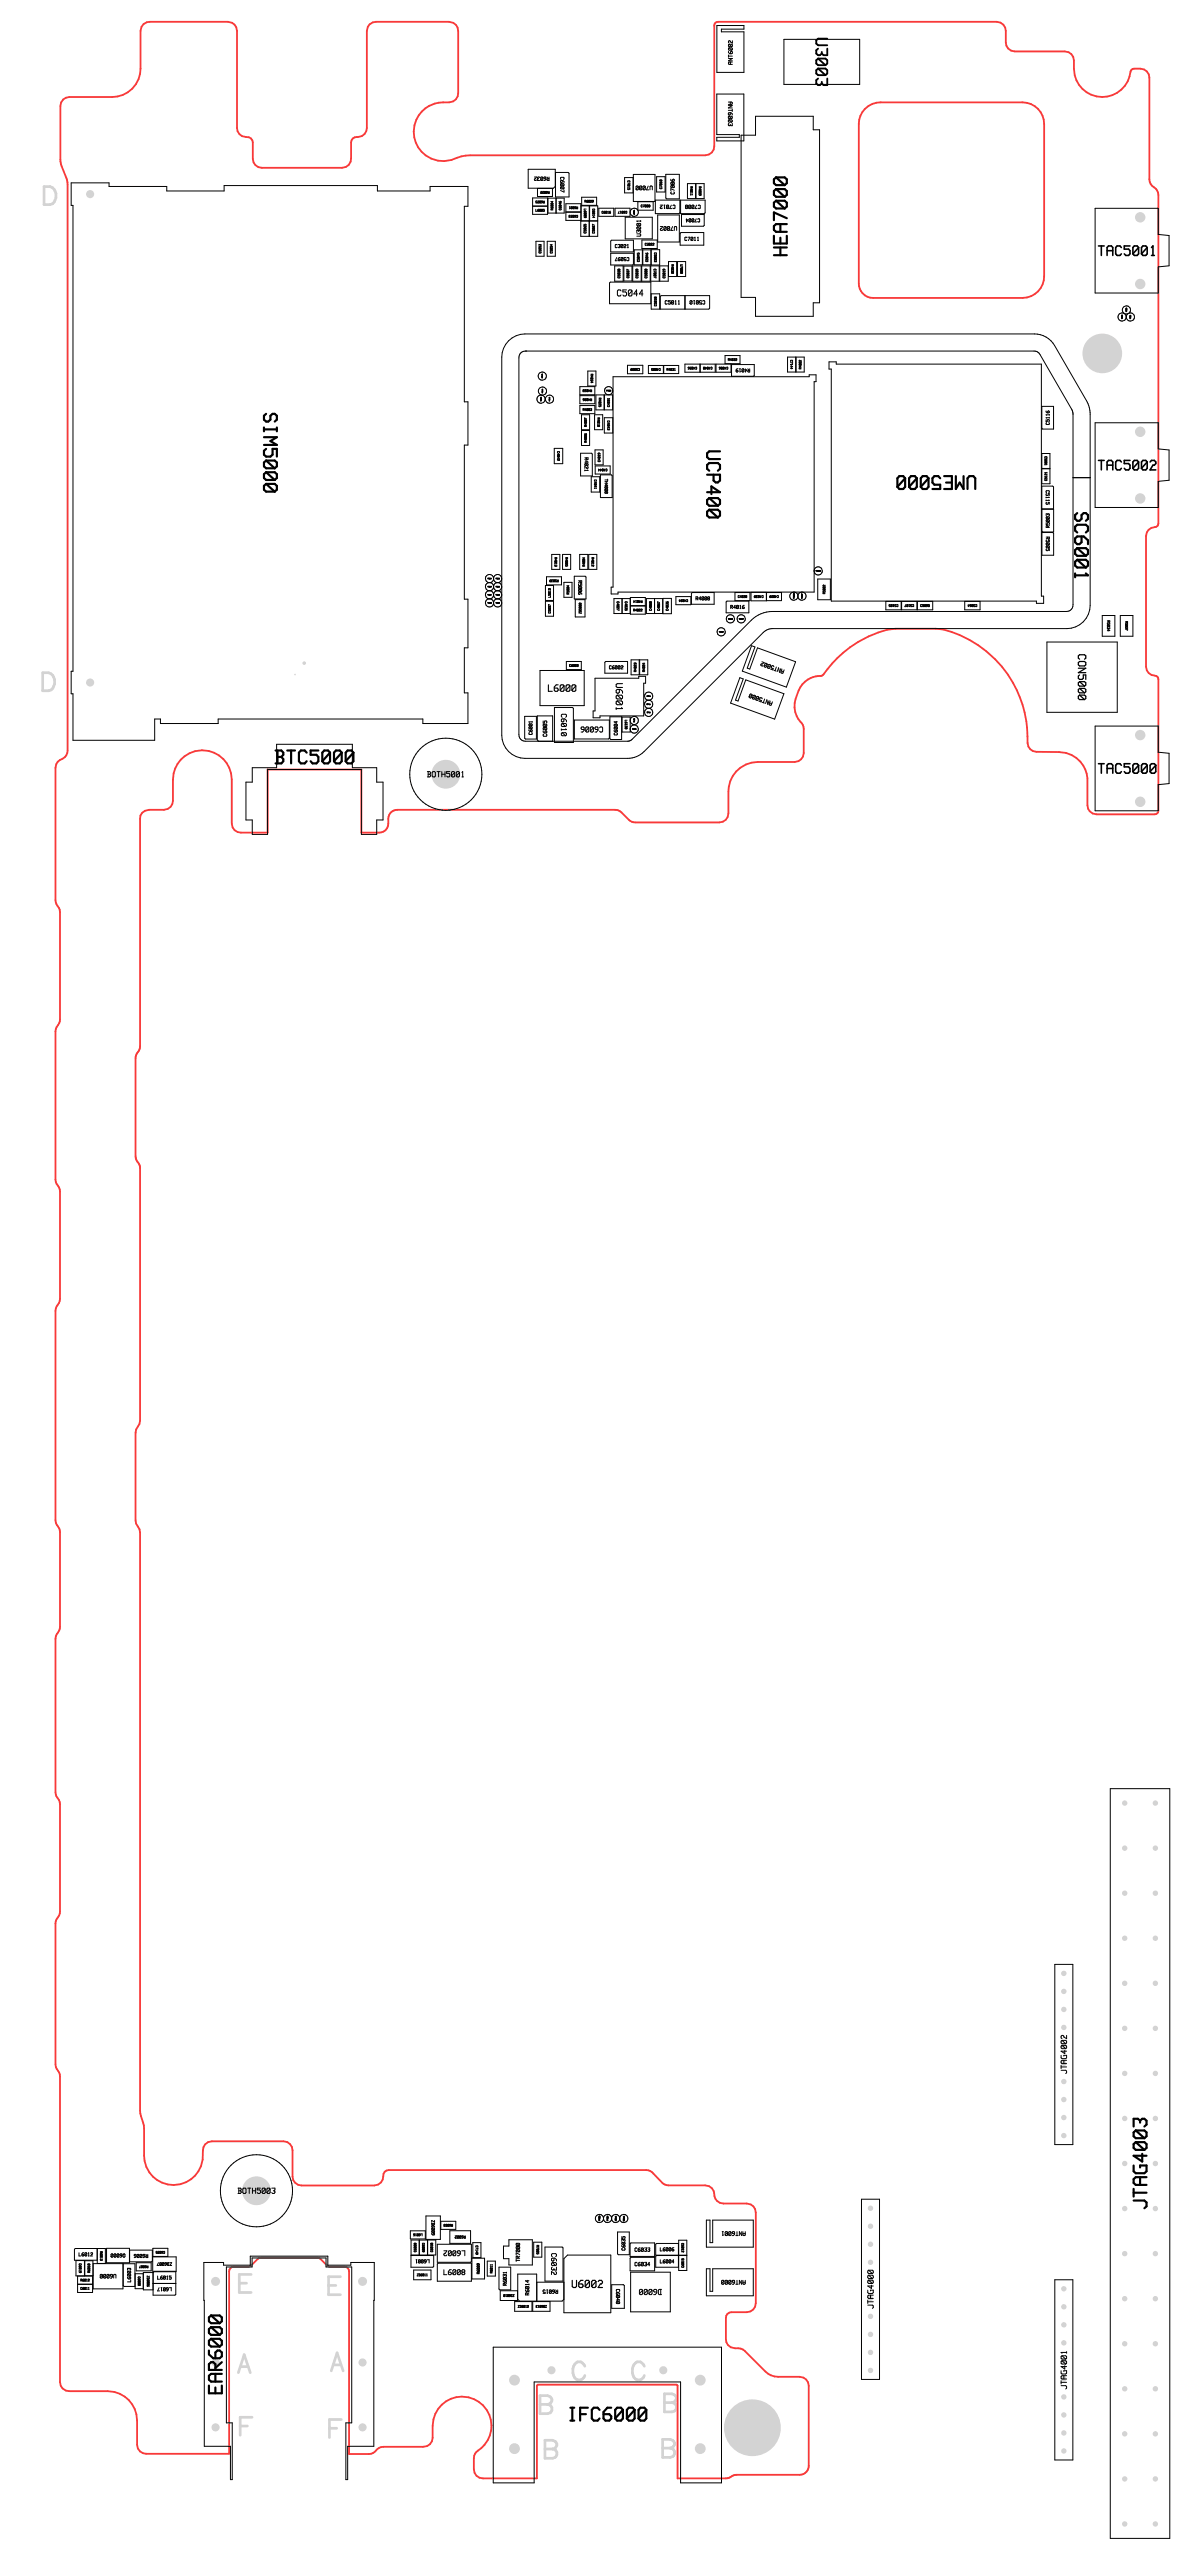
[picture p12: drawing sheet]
<svg xmlns="http://www.w3.org/2000/svg" width="99mm" height="213mm" viewBox="0 0 99 213" stroke-linecap="round" stroke-linejoin="round" font-family="sans-serif">
<defs><g id="words">
<g font-size="1.7">
<text x="65.8" y="20.6" transform="rotate(-90 65.8 20.6)">HEA7000</text>
<text x="21" y="33.5" transform="rotate(90 21 33.5)">SIM5000</text>
<text x="57.6" y="36.5" transform="rotate(90 57.6 36.5)">UCP400</text>
<text x="88" y="41.6" transform="rotate(90 88 41.6)">SC6001</text>
<text x="22.6" y="63.3">BTC5000</text>
<text x="95.6" y="182" transform="rotate(-90 95.6 182)">JTAG4003</text>
<text x="19.1" y="197.4" transform="rotate(-90 19.1 197.4)">EAR6000</text>
<text x="47.1" y="200.3">IFC6000</text>
</g>
<text font-size="1.5" x="66.8" y="2.5" transform="rotate(90 66.8 2.5)">U3003</text>
<g font-size="1.3">
<text x="90.7" y="21.2">TAC5001</text>
<text x="90.7" y="39">TAC5002</text>
<text x="90.7" y="64">TAC5000</text>
</g>
<text font-size="1" x="88.6" y="53.6" transform="rotate(90 88.6 53.6)">CON5000</text>
<g font-size=".9">
<text x="45.3" y="57.2">L6000</text>
<text x="47.2" y="189.2">U6002</text>
</g>
<g font-size=".8">
<text x="51" y="24.5">C5044</text>
<text x="50.5" y="56.1" transform="rotate(90 50.5 56.1)">U6001</text>
</g>
<g font-size=".7">
<text x="46.1" y="58.8" transform="rotate(90 46.1 58.8)">C6010</text>
<text x="49.8" y="59.5" transform="rotate(-180 49.8 59.5)">C6006</text>
<text x="35.2" y="64.3">BOTH5001</text>
<text x="88.5" y="171.2" transform="rotate(-90 88.5 171.2)">JTAG4002</text>
<text x="19.5" y="181.4">BOTH5003</text>
<text x="38.4" y="185.6" transform="rotate(-180 38.4 185.6)">L6002</text>
<text x="36.7" y="188.2">L6008</text>
<text x="45.3" y="186.1" transform="rotate(90 45.3 186.1)">C6032</text>
<text x="54.7" y="188.7" transform="rotate(-180 54.7 188.7)">D6000</text>
<text x="72.5" y="190.7" transform="rotate(-90 72.5 190.7)">JTAG4000</text>
<text x="88.5" y="197.3" transform="rotate(-90 88.5 197.3)">JTAG4001</text>
</g>
<g font-size=".5">
<text x="60.8" y="5.2" transform="rotate(-90 60.8 5.2)">ANT6002</text>
<text x="59.9" y="8.2" transform="rotate(90 59.9 8.2)">ANT6003</text>
<text x="45.4" y="14.2" transform="rotate(-180 45.4 14.2)">R6032</text>
<text x="46.1" y="14.5" transform="rotate(90 46.1 14.5)">C6007</text>
<text x="54" y="14.9" transform="rotate(-180 54 14.9)">U7000</text>
<text x="55.8" y="16.6" transform="rotate(-180 55.8 16.6)">C7012</text>
<text x="55.9" y="15.9" transform="rotate(-90 55.9 15.9)">C7006</text>
<text x="57.9" y="16.6" transform="rotate(-180 57.9 16.6)">C7000</text>
<text x="53.2" y="19.4" transform="rotate(-90 53.2 19.4)">U3001</text>
<text x="56" y="18.3" transform="rotate(-180 56 18.3)">U7002</text>
<text x="54.9" y="25.2">C5011</text>
<text x="58.3" y="24.5" transform="rotate(-180 58.3 24.5)">C5010</text>
<text x="64.1" y="57.8" transform="rotate(-160 64.1 57.8)">ANT5000</text>
<text x="65.1" y="55.2" transform="rotate(-160 65.1 55.2)">ANT5002</text>
<text x="45.4" y="60.7" transform="rotate(-90 45.4 60.7)">C6005</text>
<text x="61.7" y="184.1" transform="rotate(-180 61.7 184.1)">ANT6001</text>
<text x="9.6" y="187.7" transform="rotate(-180 9.6 187.7)">U6000</text>
<text x="43.2" y="186.9" transform="rotate(-90 43.2 186.9)">TR7000</text>
<text x="43.9" y="189.6" transform="rotate(-90 43.9 189.6)">R6014</text>
<text x="46.1" y="189" transform="rotate(-180 46.1 189)">R6015</text>
<text x="52.4" y="186.2">C6033</text>
<text x="52.4" y="187.4">C6034</text>
<text x="61.7" y="188.1" transform="rotate(-180 61.7 188.1)">ANT6000</text>
</g>
<g font-size=".4">
<text x="57.8" y="17.7" transform="rotate(-180 57.8 17.7)">C7004</text>
<text x="50.8" y="20.5">C3021</text>
<text x="52" y="20.9" transform="rotate(-180 52 20.9)">C5097</text>
<text x="56.6" y="19.9">C7011</text>
<text x="62" y="30.1" transform="rotate(-180 62 30.1)">R4019</text>
<text x="86.9" y="35" transform="rotate(-90 86.9 35)">C5116</text>
<text x="48.1" y="37.7" transform="rotate(90 48.1 37.7)">R4021</text>
<text x="49.8" y="39.4" transform="rotate(90 49.8 39.4)">TH4000</text>
<text x="86.2" y="40.4" transform="rotate(90 86.2 40.4)">C5115</text>
<text x="47.6" y="47.8" transform="rotate(90 47.6 47.8)">R5006</text>
<text x="86.3" y="44.2" transform="rotate(90 86.3 44.2)">R5005</text>
<text x="86.9" y="43.5" transform="rotate(-90 86.9 43.5)">R5003</text>
<text x="57.5" y="49.7">R4008</text>
<text x="60.3" y="50.4">R4016</text>
<text x="50.3" y="55.4">C6002</text>
<text x="44.2" y="60.6" transform="rotate(-90 44.2 60.6)">C6001</text>
<text x="51.2" y="60.6" transform="rotate(-90 51.2 60.6)">C6004</text>
<text x="35.5" y="183.4" transform="rotate(90 35.5 183.4)">ZD6009</text>
<text x="51.9" y="185.9" transform="rotate(-90 51.9 185.9)">C6035</text>
<text x="6.5" y="186.6">L6012</text>
<text x="10.4" y="186" transform="rotate(-180 10.4 186)">Q6000</text>
<text x="11" y="188.5" transform="rotate(-90 11 188.5)">L6003</text>
<text x="12.2" y="186.1" transform="rotate(-180 12.2 186.1)">R6006</text>
<text x="13" y="188.5">L6015</text>
<text x="14.2" y="188.8" transform="rotate(-180 14.2 188.8)">L6017</text>
<text x="14.2" y="186.8" transform="rotate(-180 14.2 186.8)">ZD6007</text>
<text x="35.5" y="186.5" transform="rotate(-180 35.5 186.5)">L6001</text>
<text x="42.1" y="188.9" transform="rotate(-90 42.1 188.9)">R6031</text>
<text x="50.7" y="189.1" transform="rotate(90 50.7 189.1)">C6040</text>
<text x="54.6" y="187.2">L6004</text>
<text x="54.6" y="186.2">L6006</text>
</g>
<g font-size=".3">
<text x="44.3" y="17.5">L6005</text>
<text x="45" y="16.4" transform="rotate(-180 45 16.4)">R6025</text>
<text x="45.4" y="15.6" transform="rotate(-180 45.4 15.6)">R6022</text>
<text x="45.8" y="17.3" transform="rotate(-90 45.8 17.3)">R6004</text>
<text x="46.5" y="17.3" transform="rotate(-90 46.5 17.3)">C6046</text>
<text x="47.8" y="17.6" transform="rotate(-180 47.8 17.6)">C6023</text>
<text x="47.8" y="16.9" transform="rotate(-180 47.8 16.9)">R6001</text>
<text x="48.1" y="17.2" transform="rotate(90 48.1 17.2)">L6009</text>
<text x="48.3" y="16.8">R6029</text>
<text x="48.8" y="17.2" transform="rotate(90 48.8 17.2)">C6014</text>
<text x="49.7" y="17.7">C6016</text>
<text x="51.7" y="14.8" transform="rotate(90 51.7 14.8)">C7015</text>
<text x="51.8" y="17.2" transform="rotate(-180 51.8 17.2)">C6017</text>
<text x="53" y="17.1">C7008</text>
<text x="54.8" y="15.5" transform="rotate(-90 54.8 15.5)">C7010</text>
<text x="56.9" y="15.3" transform="rotate(90 56.9 15.3)">R4011</text>
<text x="57.6" y="15.3" transform="rotate(90 57.6 15.3)">R4009</text>
<text x="44.8" y="20.8" transform="rotate(-90 44.8 20.8)">C5053</text>
<text x="45.8" y="20.8" transform="rotate(-90 45.8 20.8)">C5054</text>
<text x="48.6" y="19.2" transform="rotate(-90 48.6 19.2)">C5065</text>
<text x="49.3" y="19.2" transform="rotate(-90 49.3 19.2)">C5067</text>
<text x="51.4" y="22.9" transform="rotate(-90 51.4 22.9)">C5038</text>
<text x="52.1" y="22.9" transform="rotate(-90 52.1 22.9)">C5037</text>
<text x="52.9" y="22.9" transform="rotate(-90 52.9 22.9)">C5039</text>
<text x="53" y="21.5" transform="rotate(-90 53 21.5)">C5045</text>
<text x="53.3" y="20.3">C3022</text>
<text x="53.6" y="22.9" transform="rotate(-90 53.6 22.9)">C5000</text>
<text x="53.7" y="21.5" transform="rotate(-90 53.7 21.5)">C5046</text>
<text x="53.9" y="22.1" transform="rotate(90 53.9 22.1)">C7007</text>
<text x="53.9" y="20.8" transform="rotate(90 53.9 20.8)">C5003</text>
<text x="55.1" y="22.9" transform="rotate(-90 55.1 22.9)">C5019</text>
<text x="55.4" y="21.8" transform="rotate(90 55.4 21.8)">R4030</text>
<text x="56.1" y="21.8" transform="rotate(90 56.1 21.8)">U7008</text>
<text x="54.4" y="25.2" transform="rotate(-90 54.4 25.2)">C5018</text>
<text x="60.2" y="29.8">R4032</text>
<text x="65.2" y="29.7" transform="rotate(90 65.2 29.7)">C7144</text>
<text x="48.2" y="34">R4003</text>
<text x="48.6" y="35.2" transform="rotate(-90 48.6 35.2)">R4007</text>
<text x="48.7" y="30.8" transform="rotate(90 48.7 30.8)">R4034</text>
<text x="48.9" y="32.7" transform="rotate(-180 48.9 32.7)">R4026</text>
<text x="48.9" y="32" transform="rotate(-180 48.9 32)">R4033</text>
<text x="49.3" y="34.4" transform="rotate(90 49.3 34.4)">R4010</text>
<text x="49.4" y="32.8" transform="rotate(90 49.4 32.8)">R4025</text>
<text x="50.1" y="34.7" transform="rotate(90 50.1 34.7)">C4043</text>
<text x="50.5" y="33.5" transform="rotate(-90 50.5 33.5)">C4031</text>
<text x="52.9" y="30.2" transform="rotate(-180 52.9 30.2)">C5009</text>
<text x="54.6" y="30.2" transform="rotate(-180 54.6 30.2)">C4005</text>
<text x="55.1" y="30.7">R4031</text>
<text x="57.6" y="30.1" transform="rotate(-180 57.6 30.1)">C4026</text>
<text x="58.9" y="30.1" transform="rotate(-180 58.9 30.1)">C4040</text>
<text x="60.2" y="30.1" transform="rotate(-180 60.2 30.1)">C4006</text>
<text x="66.3" y="30.4" transform="rotate(-90 66.3 30.4)">R4002</text>
<text x="45.9" y="37.2" transform="rotate(90 45.9 37.2)">C4042</text>
<text x="48.6" y="36.5" transform="rotate(-90 48.6 36.5)">R4006</text>
<text x="49" y="39.6" transform="rotate(90 49 39.6)">C4041</text>
<text x="49.7" y="38.1" transform="rotate(-90 49.7 38.1)">C4019</text>
<text x="50.2" y="38.5" transform="rotate(-180 50.2 38.5)">C4044</text>
<text x="86.2" y="37.6" transform="rotate(90 86.2 37.6)">C5081</text>
<text x="86.6" y="39.7" transform="rotate(-90 86.6 39.7)">C5121</text>
<text x="45.7" y="46" transform="rotate(90 45.7 46)">R4013</text>
<text x="46.2" y="47.7" transform="rotate(-180 46.2 47.7)">R5039</text>
<text x="46.6" y="46" transform="rotate(90 46.6 46)">R4005</text>
<text x="48.5" y="46.7" transform="rotate(-90 48.5 46.7)">R4004</text>
<text x="48.8" y="46" transform="rotate(90 48.8 46)">R4012</text>
<text x="45.6" y="50.6" transform="rotate(-90 45.6 50.6)">C5057</text>
<text x="45.6" y="49.3" transform="rotate(-90 45.6 49.3)">L5013</text>
<text x="47.1" y="49" transform="rotate(-90 47.1 49)">R5004</text>
<text x="48.2" y="50.7" transform="rotate(-90 48.2 50.7)">ZD5000</text>
<text x="50.9" y="49.6" transform="rotate(90 50.9 49.6)">C4027</text>
<text x="51.5" y="49.6" transform="rotate(90 51.5 49.6)">C4035</text>
<text x="52.3" y="50.6">R4022</text>
<text x="53.1" y="49.4" transform="rotate(-180 53.1 49.4)">R4014</text>
<text x="54" y="50.4" transform="rotate(-90 54 50.4)">C4068</text>
<text x="54.6" y="50.4" transform="rotate(-90 54.6 50.4)">C4067</text>
<text x="55.4" y="50.4" transform="rotate(-90 55.4 50.4)">C4036</text>
<text x="56.8" y="49.4" transform="rotate(-180 56.8 49.4)">C4024</text>
<text x="61" y="49.4">C4020</text>
<text x="63.1" y="49" transform="rotate(-180 63.1 49)">C4039</text>
<text x="64.3" y="49" transform="rotate(-180 64.3 49)">C4029</text>
<text x="68.3" y="49" transform="rotate(-90 68.3 49)">R5002</text>
<text x="74.2" y="49.8" transform="rotate(-180 74.2 49.8)">C5105</text>
<text x="75.5" y="49.8" transform="rotate(-180 75.5 49.8)">C5107</text>
<text x="76.1" y="50.2">C5095</text>
<text x="80.7" y="49.8" transform="rotate(-180 80.7 49.8)">C5064</text>
<text x="91.4" y="51.2" transform="rotate(90 91.4 51.2)">R5034</text>
<text x="92.9" y="51.3" transform="rotate(90 92.9 51.3)">R5037</text>
<text x="47" y="55.1">C6003</text>
<text x="51.5" y="59.5" transform="rotate(90 51.5 59.5)">L6120</text>
<text x="52.7" y="55.5" transform="rotate(-90 52.7 55.5)">R4023</text>
<text x="53.4" y="55.5" transform="rotate(-90 53.4 55.5)">R4024</text>
<text x="13.6" y="185.9" transform="rotate(-180 13.6 185.9)">C6025</text>
<text x="34.8" y="185.4" transform="rotate(90 34.8 185.4)">C6009</text>
<text x="34.9" y="184.5" transform="rotate(-180 34.9 184.5)">L6016</text>
<text x="37.4" y="183.7" transform="rotate(-180 37.4 183.7)">R6003</text>
<text x="38.5" y="184.6" transform="rotate(-180 38.5 184.6)">R6002</text>
<text x="39.2" y="185.6" transform="rotate(90 39.2 185.6)">C7149</text>
<text x="44.2" y="185.6" transform="rotate(90 44.2 185.6)">R7005</text>
<text x="56.2" y="185.4" transform="rotate(90 56.2 185.4)">C6012</text>
<text x="6.4" y="187.1" transform="rotate(90 6.4 187.1)">C6019</text>
<text x="6.7" y="188.7">R6012</text>
<text x="6.7" y="189.4">C6011</text>
<text x="7.6" y="187.8" transform="rotate(-90 7.6 187.8)">R6010</text>
<text x="8.2" y="186.1" transform="rotate(90 8.2 186.1)">R6013</text>
<text x="11.3" y="188.2" transform="rotate(90 11.3 188.2)">C6000</text>
<text x="12" y="188.1" transform="rotate(90 12 188.1)">ZD6006</text>
<text x="12.3" y="187.1" transform="rotate(-180 12.3 187.1)">R6007</text>
<text x="34.4" y="188.2">ZD6011</text>
<text x="34.5" y="186.1" transform="rotate(-90 34.5 186.1)">C6008</text>
<text x="35.9" y="186.1" transform="rotate(-90 35.9 186.1)">C6018</text>
<text x="39.8" y="187.9" transform="rotate(-90 39.8 187.9)">R6009</text>
<text x="40.8" y="187.9" transform="rotate(-90 40.8 187.9)">R6011</text>
<text x="42.5" y="189.5" transform="rotate(-180 42.5 189.5)">ZD6010</text>
<text x="42.8" y="190.8">ZD6012</text>
<text x="45.2" y="190.4" transform="rotate(-180 45.2 190.4)">ZD6013</text>
<text x="56.6" y="187.4" transform="rotate(-90 56.6 187.4)">C6015</text>
</g>
</g></defs>
<g fill="none" stroke="#d3d3d3" stroke-width=".22">
<path d="M3.6 15.4h.5a.8 .8 0 0 1 .5 .8 .8 .8 0 0 1-.5 .7h-.5zM3.5 55.6h.5a.8 .8 0 0 1 .5 .8 .8 .8 0 0 1-.5 .7h-.5zM19.7 196.2l.5-1.5 .5 1.5M19.8 188.8h.6M19.9 195.7h.6M20.8 188.1h-1v1.5h1M20.8 199.9h-1v1.5M27.2 189h.6M27.4 196.1l.5-1.5 .5 1.5M27.6 195.6h.6M28.1 188.3h-.9v1.5h.9M44.6 198.8h.7"/>
<path d="M44.6 198.1h.7a.4 .4 0 0 1 .3 .4l-.1 .3h-.2a.38 .38 0 0 1 .3 .4 .38 .38 0 0 1-.3 .4h-.7zM48.3 195.7a.5 .5 0 0 0-.6-.4 .5 .5 0 0 0-.4 .6 .66 .66 0 0 0 .7 .9l.3-.4M53.2 195.7a.5 .5 0 0 0-.5-.4 .5 .5 0 0 0-.4 .6 .66 .66 0 0 0 .6 .9l.3-.4M54.9 198.7h.6M54.9 198h.6a.4 .4 0 0 1 .4 .4l-.2 .2-.2 .1a.38 .38 0 0 1 .4 .4 .38 .38 0 0 1-.4 .4h-.6zM19.8 200.6h.6M27.2 200.8h.6M28.2 200.1h-1v1.5M45 202.5h.7M45 201.8h.7a.4 .4 0 0 1 .3 .4l-.1 .3h-.2a.38 .38 0 0 1 .3 .4 .38 .38 0 0 1-.3 .4h-.7zM54.8 202.5h.6M54.8 201.7h.6a.4 .4 0 0 1 .3 .5l-.1 .2-.2 .1a.38 .38 0 0 1 .4 .3 .38 .38 0 0 1-.4 .4h-.6z"/>
</g>
<g fill="#d3d3d3">
<circle cx="62.2" cy="200.8" r="2.35"/>
<circle cx="91.1" cy="29.2" r="1.64"/>
<circle cx="36.8" cy="64" r="1.19"/>
<circle cx="21.2" cy="181.2" r="1.19"/>
<circle cx="24.4" cy="55.8" r=".07"/>
<circle cx="25.1" cy="54.8" r=".15"/>
<circle cx="30" cy="200.7" r=".34"/>
<circle cx="30" cy="188.7" r=".37"/>
<circle cx="17.8" cy="188.7" r=".37"/>
<circle cx="30" cy="195.4" r=".34"/>
<circle cx="17.8" cy="200.7" r=".34"/>
<circle cx="54.8" cy="196" r=".34"/>
<circle cx="45.6" cy="196" r=".34"/>
<circle cx="57.9" cy="196.8" r=".45"/>
<circle cx="57.9" cy="202.5" r=".45"/>
<circle cx="42.5" cy="202.5" r=".45"/>
<circle cx="42.5" cy="196.8" r=".45"/>
<circle cx="71.9" cy="196" r=".22"/>
<circle cx="71.9" cy="194.5" r=".22"/>
<circle cx="71.9" cy="193" r=".22"/>
<circle cx="71.9" cy="191.6" r=".22"/>
<circle cx="71.9" cy="190.1" r=".22"/>
<circle cx="71.9" cy="188.6" r=".22"/>
<circle cx="71.9" cy="187.1" r=".22"/>
<circle cx="71.9" cy="185.6" r=".22"/>
<circle cx="71.9" cy="184.1" r=".22"/>
<circle cx="71.9" cy="182.6" r=".22"/>
<circle cx="87.9" cy="202.7" r=".22"/>
<circle cx="87.9" cy="201.2" r=".22"/>
<circle cx="87.9" cy="199.7" r=".22"/>
<circle cx="87.9" cy="198.2" r=".22"/>
<circle cx="87.9" cy="196.7" r=".22"/>
<circle cx="87.9" cy="195.2" r=".22"/>
<circle cx="87.9" cy="193.7" r=".22"/>
<circle cx="87.9" cy="192.3" r=".22"/>
<circle cx="87.9" cy="190.8" r=".22"/>
<circle cx="87.9" cy="189.3" r=".22"/>
<circle cx="87.9" cy="176.6" r=".22"/>
<circle cx="87.9" cy="175.1" r=".22"/>
<circle cx="87.9" cy="173.6" r=".22"/>
<circle cx="87.9" cy="172.1" r=".22"/>
<circle cx="87.9" cy="170.6" r=".22"/>
<circle cx="87.9" cy="169.2" r=".22"/>
<circle cx="87.9" cy="167.7" r=".22"/>
<circle cx="87.9" cy="166.2" r=".22"/>
<circle cx="87.9" cy="164.7" r=".22"/>
<circle cx="87.9" cy="163.2" r=".22"/>
<circle cx="95.5" cy="149.1" r=".22"/>
<circle cx="95.5" cy="152.8" r=".22"/>
<circle cx="95.5" cy="156.6" r=".22"/>
<circle cx="95.5" cy="160.3" r=".22"/>
<circle cx="95.5" cy="164" r=".22"/>
<circle cx="95.5" cy="167.7" r=".22"/>
<circle cx="95.5" cy="171.5" r=".22"/>
<circle cx="95.5" cy="182.6" r=".22"/>
<circle cx="95.5" cy="186.4" r=".22"/>
<circle cx="95.5" cy="190.1" r=".22"/>
<circle cx="95.5" cy="193.8" r=".22"/>
<circle cx="95.5" cy="197.5" r=".22"/>
<circle cx="95.5" cy="201.3" r=".22"/>
<circle cx="95.5" cy="205" r=".22"/>
<circle cx="95.5" cy="208.7" r=".22"/>
<circle cx="92.9" cy="149.1" r=".22"/>
<circle cx="92.9" cy="152.8" r=".22"/>
<circle cx="92.9" cy="156.6" r=".22"/>
<circle cx="92.9" cy="160.3" r=".22"/>
<circle cx="92.9" cy="164" r=".22"/>
<circle cx="92.9" cy="167.7" r=".22"/>
<circle cx="92.9" cy="171.5" r=".22"/>
<circle cx="92.9" cy="175.2" r=".22"/>
<circle cx="92.9" cy="178.9" r=".22"/>
<circle cx="92.9" cy="182.6" r=".22"/>
<circle cx="92.9" cy="186.4" r=".22"/>
<circle cx="92.9" cy="190.1" r=".22"/>
<circle cx="92.9" cy="193.8" r=".22"/>
<circle cx="92.9" cy="197.5" r=".22"/>
<circle cx="92.9" cy="201.3" r=".22"/>
<circle cx="92.9" cy="205" r=".22"/>
<circle cx="92.9" cy="208.7" r=".22"/>
<circle cx="7.4" cy="56.4" r=".34"/>
<circle cx="7.4" cy="16.1" r=".34"/>
<circle cx="94.2" cy="66.3" r=".43"/>
<circle cx="94.2" cy="60.8" r=".43"/>
<circle cx="94.2" cy="23.5" r=".43"/>
<circle cx="94.2" cy="18" r=".43"/>
<circle cx="94.2" cy="41.2" r=".43"/>
<circle cx="94.2" cy="35.7" r=".43"/>
</g>
<path d="M5.2 8.2l.5-.2h4a2.34 2.34 0 0 0 1.9-2.3v-3.2l.1-.3 .4-.4h6.7a.75 .75 0 0 1 .8 .7v8.4a.85 .85 0 0 0 1 .5l.1 .1 .2 .3v1.3a.75 .75 0 0 0 .7 .8h6.7l.3-.1 .4-.4v-1.6a.47 .47 0 0 1 .6-.5 .75 .75 0 0 0 .7-.7v-8.1l.2-.5 .6-.2h6a.74 .74 0 0 1 .8 .7l-.1 5.5a.96 .96 0 0 1-1.2 .5 2.43 2.43 0 0 0-2.3 3 2.43 2.43 0 0 0 3.5 1.6l1.1-.3h19.4a.75 .75 0 0 0 .7-.7v-10l.2-.3h23.2a.75 .75 0 0 1 .7 .7l.1 1.3 .4 .4 .3 .1h4.1a.75 .75 0 0 1 .7 .7 2.47 2.47 0 0 0 2.4 3 2.4 2.4 0 0 0 2.4-2.2l.1-.1a.95 .95 0 0 1 1.4 .7v8.4l.1 .4 .5 .6 .1 .3v27.2v.2l-.3 .1a.74 .74 0 0 0-.7 .7v10.8l.1 .3a.88 .88 0 0 0 .8 .5l.1 .3v10.8l-.1 .2-.2 .1h-4.8h-.3l-.2-.2-.2-.5v-2.2a2.36 2.36 0 0 0-2.4-2.2l-2.1-.1a1 1 0 0 1-.5-1.2 9.2 9.2 0 0 0-7-8.8l-3.9-.1a8.9 8.9 0 0 0-6 3.8l-.2 .1a1.95 1.95 0 0 0-1.8 1.2 2.26 2.26 0 0 0 .3 2.9l.1 .3v2l-.2 .5-.2 .1-.3 .1h-3.1a2.43 2.43 0 0 0-2.4 2.4l-.1 2.2-.4 .4h-.2h-7.2l-.3-.2-.7-.7-.5-.1h-18a.84 .84 0 0 0-.7 1.1 .74 .74 0 0 1-.8 .8h-1.4v-5.3h-7.8v5.3h-2.2l-.5-.2-.2-.3v-.3v-3.6a2.43 2.43 0 0 0-2.5-2.5 2.43 2.43 0 0 0-2.4 2.5v1.7l-.2 .5-.6 .3h-1.2a.72 .72 0 0 0-.7 .7v18.8l-.4 1v8.1l.4 1v20.9l-.4 1v7.2l.4 1v47.8l.3 1.3v2.5a2.45 2.45 0 0 0 2.7 2.4 2.45 2.45 0 0 0 2.2-2.9 .75 .75 0 0 1 .7-.7h5.9h.3l.4 .5 .1 .2v2.2a.75 .75 0 0 0 .7 .7h6h.3a.88 .88 0 0 0 .5-.9l.1-.2 .3-.1h21.3l.5 .1 .8 .9 .4 .2h3.2a.78 .78 0 0 1 .7 .9 .76 .76 0 0 0 .8 .6h1.9l.3 .1 .4 .4 .1 7.8a.74 .74 0 0 1-.8 .7h-1.3l-.3 .1-.1 .4v1.8a.8 .8 0 0 0 1 .7l.5 .2 1.8 1.7a1.47 1.47 0 0 0 1 .5h1.8h.3l.4 .4v6.9a.74 .74 0 0 1-.7 .8h-5.2l-.9 .3h-4v-7.7l-.1-.1h-11.5v.1v7.7h-4.5l-.3-.1-.4-.4a2.55 2.55 0 0 1 .1-1.6l.2-.2a2.43 2.43 0 0 0-.2-4.2 2.43 2.43 0 0 0-3.5 2.1l-.1 1.3-.4 .4h-3.6l-.4 .1-.6 .5h-1.9v-15.1a.38 .38 0 0 0-.3-.3l-1.4-.1-.6-.6-.3-.1h-4.6l-.3 .1-.7 .6-1.3 .1-.3 .2-.1 15.2h-7.1l-.2-.2-.2-.2-.1-.3v-2a2.43 2.43 0 0 0-2.4-2.5h-3.5l-.2-.2-.2-.5v-25.3l-.4-1v-11.6l.4-1v-8.9l-.4-1v-12.7l.4-1v-7.8l-.4-1v-17.3l.4-1v-8.9l-.4-1v-12.2l.4-1v-8.9l-.4-1v-10.9v-.3l.3-.3a.82 .82 0 0 0 .7-.8v-46.8l-.1-.5-.5-1.5v-4.5zM71.5 9a1.79 1.79 0 0 1 1.3-.5h11.7a1.78 1.78 0 0 1 1.8 1.8v12.6a1.78 1.78 0 0 1-1.8 1.7h-12.3a1.19 1.19 0 0 1-1.2-1.2v-13.1a1.8 1.8 0 0 1 .5-1.3z" fill="none" stroke="#f83939" stroke-width=".15"/>
<g fill="none" stroke="#000" stroke-width=".08">
<path d="M5.9 15.1h3.1v.3h4.8v.4h4.7v-.5h12.7v.5h4.3v-.4h3.2v1.7h-.3v16.1h.3v3.6h-.3v12.8h.3v4h-.3v3.7h.3v2.5h-3.8v-.3h-16.9v.3h-4.7v-.3h-.5v1.7h-6.8v-3.8h-.1v-1.9h.1v-38.5h-.1zM44 17h1.3M44 17.1h1.3M44.3 16.6l.1 .1-.1 .1M44.3 20h.7v1.2h-.7zM44.3 14.6l-.1 .2v.1h.1M44.4 15.6v.7h1.3v-.7M44.4 14.7l.1 .1M44.5 14.8l-.1 .1h.2M44.5 14.8h.1M44.5 16.6l-.1 .1 .1 .1M44.6 16.6v.2"/>
<path d="M44.7 14.7v.2M44.7 16.6l-.1 .2zM44.7 16.6l.1 .1M44.8 15.8l-.1 .1 .1 .1M44.8 16.6l-.1 .2M44.9 14.7v.2h-.2zM44.9 16.6l.1 .1M44.9 15.8l-.1 .1 .1 .1M44.9 14.7l.1 .1h.1M45 15.9v.1M45 16.6v.2h-.1l.1-.1M45.1 15.9l-.1 .1z"/>
<path d="M45.1 14.7v.1l-.2 .1M45.1 15.9h.1M45.2 15.9h.1M45.2 14.6l.1 .2M45.2 20h.7v1.2h-.7zM45.2 15.9l-.1 .1M45.3 16.4v1.3h-1.3v-1.3h2.6v1.2h-1.3v-1.2M45.3 15.8l.1 .1M45.4 14.6v.3h-.2v-.1h.2M45.4 15.8v.2h-.1l.1-.1M45.5 17.1l.1 .1M45.6 17.3l-.1 .1h.2"/>
<path d="M45.6 16.8v.1M45.6 17v.1M45.6 17.3v.1M45.7 16.7h-.2h.1M45.9 14.3h1.1v2h-1.1v-2.3h-2.3v1.6h2.1l.2-.2M46 16.4v1.2M46.2 16.6l.1 .1M46.2 17.1l.1 .1M46.2 17.3v.1l.2-.1M46.2 17v.1M46.4 16.8h-.2l.1 .1M46.5 14.9l.1 .2"/>
<path d="M46.6 15.2v.2M46.6 14.7v.1M46.6 15.4v.2M46.6 15.7v.2l-.3-.1M46.8 16.8h1.2v.7h-1.2zM46.8 17.6h1.2v.6h-1.2zM47 17.8l.1 .1M47.1 17.9l-.1 .1h.1M47.1 17.9h.1M47.1 17.1v.1M47.2 17.1v.1M47.2 17.9v.1l.1-.1"/>
<path d="M47.2 17.9h.1M47.3 17.8l-.1 .1M47.3 17.1l-.1 .2zM47.3 17.1v.1M47.3 17.8v.1M47.4 17.8v.2zM47.4 17.1v.2zM47.5 17.8l.1 .1M47.5 17.1l.1 .1M47.6 17.8l-.1 .2M47.6 17.1l-.1 .2M47.6 17.1l.1 .1"/>
<path d="M47.7 17.8v.2l-.1-.1M47.7 17.1v.2l-.1-.1h.1M48 18.3v-1.3h1.4v2.5h-1.4v-1.2h1.4M48.1 16.3h1.2v.7h-1.2zM48.3 18.5v.1M48.3 18.7v.1M48.3 19v.1M48.3 17.3h.1M48.3 19.2v.1h.1M48.3 18.9v.1M48.4 17.9v.1M48.4 17.4v.1"/>
<path d="M48.4 17.9v.1l-.1-.1M48.4 17.6v.1M48.4 17.7v.1M48.7 17v2.5M48.7 17v1.3M49 18.7v.1M49 19v.1M49 18h.1l-.1-.1v.1M49 19.2v.1h.1M49 18.9v.1M49.1 17.4v.1M49.1 17.3v.1"/>
<path d="M49.1 17.8h-.1M49.1 17.6v.1M49.1 18.6l-.1-.1v.1M49.5 17.2h1.2v.7h-1.2zM50.5 19.9h1.8v.9h-1.8zM50.8 17.2h1.3v.7h-1.3zM51.2 17.5l-.1 .1h.1M51.3 17.5v.1M51.4 17.5v.1M51.5 17.5l-.1 .1zM51.5 17.5l.1 .1M51.6 14.7h.7v1.3h-.7z"/>
<path d="M51.6 17.5l-.1 .1M51.7 18h2.2v1.8h-2.2zM51.8 17.5v.1h-.1M51.9 15.7h.1M52 15.6l.1 .1M52 15v.1M52 15.3v.1M52 15.4l-.1 .1M52.1 15.1v.1l-.2-.1M52.3 14.4h1.8v2.3h-1.8zM52.4 17.5v.1M52.4 17.6v.1"/>
<path d="M52.4 17.5v.2M52.4 17.6h.1M52.4 17.5h.1M52.4 17.7h.1M52.4 17.4h.1M52.4 17.4v.1M52.5 17.2l.1 .1M52.6 15.4v.2M52.6 19.3h.3M52.7 18.8v.2M52.7 18.5v.2M52.7 16.7h1.3v.7h-1.3z"/>
<path d="M52.7 19.1h-.1v.1M52.8 15.4v.2l-.2 .1v-.1zM52.8 15.4v.2M52.9 18.3h-.3h.1M52.9 19.5h-.3M53 15.4v.2l-.1 .1-.1-.1zM53 19.8h1.3v.8h-1.3zM53.1 15.4v.2M53.3 15.4v.2l-.1 .1-.1-.1zM53.6 15.4l-.2 .3h.2M53.7 15.4v.3M53.9 15.4v.3"/>
<path d="M54.2 16.5h2v1.1l-.1 .1h-1.9zM54.3 14.6h.7v1.3h-.7zM54.4 17.8h1.7v2.2h-1.7zM54.5 15h.1M54.6 15.5v.1h.1M54.6 14.9l-.1 .1M54.6 15.2v.1M54.7 15.4l-.2-.1v.2M54.7 15.1h-.1M54.7 17l-.1 .2v.1l.1-.1M54.8 18.7l-.2 .2v.2l.2-.1M54.9 18.8v.2"/>
<path d="M54.9 17v.3l.1-.1M55 14.4h1.1v2h-1h-.1zM55.1 18.8v.2l-.2 .1v-.1zM55.1 17v.2M55.1 18.8v.2M55.3 17v.2l-.2 .1v-.1zM55.3 18.8v.2l-.1 .1-.1-.1zM55.4 14.8l.1 .2M55.5 17l-.2 .3h.2M55.5 15.9v.1h.2M55.5 15.1v.2M55.5 15.3v.2"/>
<path d="M55.6 18.7l-.2 .4h.2M55.7 15.7l-.3-.1v.2M55.7 18.8v.3M55.8 17l-.1 .3-.1-.1M55.9 18.8v.3M56.2 16.5h2.1v1.1l-.1 .1h-2zM56.3 19.2h1.9v1.1h-2v-1zM56.3 17.7h1.9v.9l-.1 .1h-1.8zM56.6 17v.2M56.7 18.1v.3l.2-.2h-.2M56.8 16.4v-1.2h.7v1.2M56.8 17v.2l-.1 .1-.1-.1z"/>
<path d="M56.9 17v.2M56.9 18.1v.2M57.1 15.4h.1v.1M57.1 16.1h.1M57.1 17v.2l-.1 .1-.1-.1zM57.1 18.1v.2l-.1 .1zM57.1 15.6l.1 .1h-.1M57.2 17v.2M57.2 18.1v.2M57.2 15.9l-.1 .1M57.2 15.8v.1M57.2 16.1h-.1"/>
<path d="M57.3 18.1v.2l-.1 .1zM57.3 17v.2l-.1 .1v-.1zM57.5 15.2h.7v1.2h-.7zM57.5 18.1l-.1 .3h.2M57.6 17l-.2 .3h.2M57.8 15.4h.1v.1M57.8 18.1v.3l-.1-.1M57.8 15.6l.1 .1h-.1M57.9 16.1v.1M57.9 17l-.1 .3-.1-.1M57.9 15.8v.1M57.9 15.9v.1"/>
<path d="M57.9 16.1v.1l-.1-.1M59.2 7.8h2.3v3.9h-2.3v-.3h1.9v-.3h-1.9zM59.2 2.1h2.3v.3h-1.9v.2h1.9v3.4h-2.3zM60.2 8.7h.3l-.3 .2h.3M60.2 9.1h.3M60.2 4.2l.1 .2M60.2 4.5v.2M60.2 4.8h.3l-.3 .2h.3M60.2 4.6h.3M60.3 3.4v.2M60.3 3.7v.2M60.3 4v.2"/>
<path d="M60.3 5.1v.2M60.4 9.3l.1 .2M60.5 8.4v.2M60.5 9.6v.2M60.5 9.9v.2M60.5 9v.2M60.5 10.2v.2h-.1M62.4 9.6h4.8v1.1h.5v14.3h-.5v1.2h-4.8v-1.6h-1.2v-13.4h1.2zM64.8 3.3h6.2v3.7h-6.2zM90.5 17.2h5.2v2.2l.9 .1v2.5l-.9 .1v2.1h-5.2zM42 28.2a1.92 1.92 0 0 1 1.4-.6h42.1a1.93 1.93 0 0 1 1.6 1l2.7 4.5 .3 .9v16.1a1.93 1.93 0 0 1-1.9 1.9h-24.7l-.4 .3-9.9 9.9a1.93 1.93 0 0 1-1.3 .5h-8.5a1.93 1.93 0 0 1-1.9-1.9v-31.3a1.92 1.92 0 0 1 .5-1.3zM43 29.2l.4-.2 42.3 .1 .2 .2 2.7 4.5 .1 .4v15.8a.53 .53 0 0 1-.6 .6h-24.3a2.49 2.49 0 0 0-1.7 .7l-10 9.9-.3 .1h-8.4a.53 .53 0 0 1-.5-.6v-31.1z"/>
<path d="M43.4 29h.1M44.5 20.4l.1 .1M44.5 20.7l.1 .1M44.6 20.8v.1h.1M44.6 20.5v.1M44.6 20.2l-.1 .1M44.7 33h.1M44.7 32.9h.1M44.7 33.2h.1M44.7 32.9v.2M44.7 33.1h.1M44.7 32.8v.1"/>
<path d="M44.7 33.1v.1M44.7 33v.1M44.8 30.9v.1M44.8 31.1v.1M44.8 31.2v.1M44.8 31.1h.1M44.8 31h.1M44.8 31.2h.1M44.8 32.2h.1M44.8 32.4v.1M44.8 32.5h.1M44.8 32.4h.1"/>
<path d="M44.8 30.9v.3M44.8 32.3v.1M44.8 32.7h.1M44.8 32.2v.2M45 32h.1M45.4 32.9h.1M45.4 33.2h.1M45.4 33.1v.1M45.4 32.9v.2M45.4 33.1h.1M45.4 33h.1M45.4 33v.1"/>
<path d="M45.5 20.7v.1M45.5 20.4v.1M45.5 20.8v.1h.1M45.5 20.5v.1M45.6 20.2h-.1l.1 .1M45.8 37.1h.7v1.2h-.7zM46.1 38v.1M46.1 37.8l.1 .1h-.1M46.1 37.5l.1 .1h-.1M46.2 37.3v.2M46.2 37.7v.1M46.2 38v.1"/>
<path d="M47.9 32h1.3v.6h-1.3zM47.9 32.7h1.3v.7h-1.3zM47.9 33.5h1.3v.7h-1.3zM48 37.5h.9v1.9h-.9zM48.1 34.3h.6v1.2h-.6zM48.1 35.6h.6v1.2h-.6zM48.2 33l.1 .1M48.2 32.3h.1M48.2 32.3v.1h.1M48.3 33l-.1 .1M48.3 35.9l.1 .1M48.3 37.9h.3v.1"/>
<path d="M48.3 38.9h.1M48.3 36.2v.1M48.3 36.5v.1h.2M48.3 34.7v.1M48.3 34.9v.1M48.3 35.2v.1h.2M48.3 36v.1M48.3 32.3h.1M48.4 32.3l-.1 .1h.1M48.4 32.3h.1M48.4 35.2v.1M48.4 36.5v.1"/>
<path d="M48.4 38.1l.2 .1h-.3M48.4 33l-.1 .1h.1M48.5 35h-.2l.1 .1M48.5 34.6h-.2v.1M48.5 36.3h-.2l.1 .1M48.5 32.3v.1M48.5 33v.1M48.6 38.3v.2M48.6 38.6v.1M48.6 38.9h-.3M48.6 30.7h.6v1.2h-.6zM48.6 32.3l-.1 .1z"/>
<path d="M48.6 33l-.1 .1zM48.7 32.2v.2v-.1h-.1M48.7 33v.1v-.1h-.1M48.8 33l.1 .1M48.8 32.2l.1 .1M48.8 31.6h.2h-.1v.1M48.8 30.9h.2v.1M48.9 39.4h.7v1.3h-.7zM48.9 31.1l.1 .1h-.2M48.9 32.2v.2h-.1l.1-.1M48.9 33v.1h-.1h.1M49 31.3v.1"/>
<path d="M49 31.4l-.1 .1M49.1 34.3h.7v1.2h-.7zM49.2 37.2h.6v1.2h-.6zM49.2 39.9h.1h-.2M49.2 38.5h1.2v.7h-1.2zM49.2 32.7h.7v1.2h-.7zM49.3 39.7v.1M49.4 34.6h.2l-.1 .1M49.4 35.2l.1 .1M49.4 34.7l.2 .1h-.2M49.5 38.1v.1h.1M49.5 37.5v.1"/>
<path d="M49.5 37.8v.1M49.5 38.8v.2l.1-.2h-.2M49.5 33.6h.1M49.5 32.9h.2l-.1 .1M49.5 34.9v.1M49.5 35.2v.1M49.5 35l-.1 .1M49.6 33.1l.1 .1h-.2M49.6 38h-.2h.1M49.6 37.7h-.1M49.6 33.5l.1 .1M49.6 39.3h.9h.1v1.8h-1z"/>
<path d="M49.6 38.8v.2l.1-.2h-.1M49.6 33.4v.1M49.6 33.2l.1 .1M49.7 33.3h-.1M49.8 38.8v.1M49.9 38.8l-.1 .2zM49.9 38.8v.2l.1-.2h-.1M49.9 34.5h.7v1.3h-.7zM50 32.7h.6v1.2h-.6zM50 39.7h.2M50 39.8h.2M50 40h.2"/>
<path d="M50.1 32.3h.1M50.2 38.8l-.1 .2v-.1M50.2 32.3h.1M50.2 33.3h.1M50.2 39.6v.2M50.2 33.5v.1h.2M50.2 33.2v.1M50.3 35h.1h-.2M50.3 35.3l.1 .1h-.2M50.3 33.1l-.1 .1M50.3 32.3h.1M50.3 34.8v.1"/>
<path d="M50.3 35.1v.1M50.4 32.3h.1M50.4 32.3h-.1M50.4 23.4v-.1h3.4v1.8h-3.4zM50.4 33.4h-.2l.1 .1M50.4 33h-.2M50.4 35.4v.1h-.2M50.5 20.9h1.8v.9v.1h-1.8zM50.5 32.3h.1M50.7 31.2h16.2v-.2h.5v.6h-.1v17.4h-16.2v.1h-.6v-.5h.2zM50.8 22h.7v1.3h-.7zM51 21.3l-.2 .3h.2"/>
<path d="M51.1 22.7v.1M51.1 22.9v.1h.1M51.1 22.3v.1M51.1 22.6v.1M51.1 22.4v.1M51.2 21.3l-.1 .2h.1l-.1-.1M51.3 21.3v.2M51.5 21.3v.2l-.1 .1zM51.6 22h.6v1.2h-.6zM51.6 21.3v.2h.1v.1h-.1M51.8 22.7l.1 .1M51.8 22.9v.1h.2"/>
<path d="M51.8 22.6v.1M51.9 30.2h1.2v.7h-1.2zM51.9 22.4l-.1 .1M52 21.3v.2h-.2M52 22.3h-.2v.1M52.2 30.5l-.1 .1h.1h-.1M52.3 30.5v.1M52.3 22h.7v1.3h-.7zM52.4 30.5l-.1 .1zM52.4 20.7h.7v1.2h-.7zM52.4 30.5v.1M52.5 30.5v.1z"/>
<path d="M52.6 22.7v.1M52.6 22.9v.1h.1M52.6 22.3v.1M52.6 22.6v.1M52.6 30.5l.1 .1h-.1M52.6 22.4v.1M52.7 20.9v.1M52.7 21.4v.1M52.7 21.5v.1h.1M52.7 21.2v.1M52.8 21.1h-.1l.1 .1M52.9 30.5v.1h-.2"/>
<path d="M53 22h.7v1.3h-.7zM53.3 22.7l.1 .1M53.3 22.9v.1h.2M53.3 22.3v.1M53.3 22.4v.1M53.3 22.6v.1M53.4 20.9v.1M53.4 21.4v.1M53.4 21.5v.1h.1M53.4 21.2v.1M53.5 21.1h-.1l.1 .1M53.6 30.2h2.5v.7h-2.5z"/>
<path d="M53.8 22h.7v1.3h-.7zM53.8 21.9v-1.2h-.7v1.2h1.4v-1.3h-.7v1.3M53.8 24.3h.7v1.3h-.7zM53.8 30.5l.1 .1h-.1M54 30.5v.1M54.1 21.6h.1M54.1 25v.1M54.1 30.5l-.1 .1zM54.1 24.6v.1M54.1 24.9v.1M54.1 25.2v.1h.2M54.2 30.5v.1"/>
<path d="M54.2 22.3v.1M54.2 22.6v.1M54.2 22.7v.1M54.2 21.1l.1 .1M54.2 22.4v.1l-.2-.1M54.2 22.9v.1l-.2-.1M54.2 20.9v.1M54.2 21.2v.1M54.2 21.4v.1M54.3 21.5v.1h-.2M54.3 24.8h-.2M54.3 30.5l-.1 .1z"/>
<path d="M54.3 30.5v.1l.1-.1h-.1M54.6 30.5l-.1 .1M54.6 24.4h4v1.1v.1h-4v-1.1zM54.8 22.7v.1M54.8 22.3v.1M54.8 22.6v.1M54.8 22.9v.1h.2M54.8 30.2v.7M55 22.5h-.2M55.2 22h-.7v1.3h.7v-1.7h.7v1.3h-.7M55.5 21.9h.2l-.1 .1M55.5 22.6h.1"/>
<path d="M55.5 22.5l.1 .1M55.6 22l.1 .1h-.2M55.6 22.2v.1M55.6 22.5l.1 .1M55.7 22.4l-.1 .1M55.7 22.6h-.1M56 21.6h.7v1.3h-.7zM56.3 22h.1M56.3 21.9h.1M56.4 22.4v.1M56.4 22.2v.1M56.4 22.5v.1"/>
<path d="M56.4 22v.1h-.2M56.6 24.4v1.2M56.6 30.1h2.5v.7h-2.5zM56.9 30.4h.1M57 30.4l-.1 .1M57 24.9v.2M57.1 30.4l-.1 .1h.1M57.2 30.4v.1M57.2 24.9v.2l-.1 .1-.1-.1zM57.3 30.4l-.1 .1zM57.3 30.4v.1l.1-.1h-.1M57.4 24.9v.3v-.1"/>
<path d="M57.5 24.9v.2M57.6 30.4v.1h-.1M57.7 24.9v.2l-.1 .1-.1-.1zM57.8 24.9v.2h.2v.1h-.2M57.8 30.1v.7M57.9 30.1v.7M58.1 30.4v.1M58.2 30.4v.1zM58.2 24.9v.3l-.1-.1M58.3 30.4v.1l.1-.1h-.1M58.4 30.4v.1M58.5 30.4v.1z"/>
<path d="M58.6 30.4v.1l.1-.1h-.1M58.8 30.4v.1h-.1M59.2 30.1h1.2v.7h-1.2zM59.4 30.4h.1M59.5 30.4l-.1 .1M59.6 30.4v.1M59.7 30.4l-.1 .1zM59.7 30.4v.1M59.8 30.4v.1zM59.9 29.4h1.3v.7h-1.3zM59.9 30.4v.1l.1-.1h-.1M60.1 30.4v.1h-.1"/>
<path d="M60.5 30.1h1.8v.9v.1h-1.8zM60.9 30.5l-.1 .2h.2l-.2-.1M61.2 30.5v.2M61.3 30.5v.2M61.5 30.5v.2l-.1 .1zM61.6 30.5v.3l.1-.2h-.1M61.8 30.5l.1 .1M62 30.5v.3l-.2-.1 .2-.1M65.1 29.5h.7v1.3h-.7zM65.3 30.5h.2l-.1-.1v.1M65.4 30.3h.1h-.2M65.5 29.8v.1"/>
<path d="M65.5 30.1h-.2M65.5 29.9v.1h-.2M65.8 29.5h.7v1.3h-.7zM66.1 30.4l-.1 .1h.2M66.1 29.8v.1M66.1 29.9v.1M66.1 30.1v.1M66.1 30.4v.1M66.2 30.3h-.2l.2 .1M68.5 29.9h.6v.2h17v19.2h.1v.6h-.6v-.2h-16.9v-19.2h-.2zM86.1 37.5h.7v2.5h-.7zM86.1 38.7h.7"/>
<path d="M86.1 33.6h1v1.9h-.9l-.1-.1zM86.1 38.8h.7M86.3 38.4v.1M86.3 39.5l.1 .1M86.4 39.2v.1M86.4 39.6v.1h.1M86.4 34l.1 .1M86.4 34.7v.2h.1M86.5 37.9v.1M86.5 38.4h-.2M86.5 37.8v.1M86.5 38.1v.1"/>
<path d="M86.5 38.2v.1M86.5 34.9v.2h.2M86.5 39.4h-.1M86.5 39.1h-.1M86.7 34.5l-.2 .1M86.7 34.3h-.2M88.7 39.5h1.4M90.5 35h5.2v2.1l.9 .1v2.5l-.9 .1v2.2h-5.2zM92.7 26.1h.1M92.7 26.2h.1M92.7 26.3v.1M92.7 26.3h.1"/>
<path d="M92.7 26.2v.1M92.7 26.1v.1M92.8 26.1l-.1 .1M92.8 26.2h-.1M92.8 26.1h.1M92.8 26.1h-.1M93.1 25.5h.1M93.1 25.5v.1M93.1 25.6h.1M93.1 25.7h.1M93.1 25.7v.1M93.1 25.6v.1"/>
<path d="M93.3 25.9a.34 .34 0 0 0 0-.5 .34 .34 0 0 0-.5 .1 .34 .34 0 0 0 .3 .5l.3-.1a.34 .34 0 0 1 .3 .4 .34 .34 0 0 1-.5 .2 .34 .34 0 0 1 0-.6M93.4 26.3h.1M93.4 26.1h.1M93.4 26.2h.1M93.4 26.3v.1M93.4 26.2v.1M93.4 26.1v.1M40.1 47.7l.1 .3 .2 .2M40.2 47.7a.34 .34 0 0 1 .3-.2 .34 .34 0 0 1 .3 .3M40.2 47.7h-.1M40.3 49.8h.2M40.3 49.2h.2"/>
<path d="M40.3 48.5h.2M40.3 47.8h.2M40.3 47.8v.1M40.3 48.5h.1M40.3 49.2h.1M40.3 49.8v.1M40.4 47.8v.1M40.4 48.5h.1M40.4 49.2h.1M40.4 49.8v.1M40.4 49.8h.1M40.4 47.8h.1"/>
<path d="M40.4 49.9h.1M40.4 47.9h.1M40.4 49.5h.1M40.4 49.5a.34 .34 0 0 0-.3 .4 .34 .34 0 0 0 .3 .3 .34 .34 0 0 0 .4-.3M40.4 48.9a.34 .34 0 0 0-.3 .3 .34 .34 0 0 0 .3 .3M40.4 48.2a.34 .34 0 0 0-.3 .3 .34 .34 0 0 0 .3 .4M40.4 48.9h.1M40.4 48.2h.1M40.4 49.8l.1 .1M40.4 47.8l.1 .1M40.5 47.8v.1M40.5 49.2h.1"/>
<path d="M40.5 49.8v.1M40.5 48.5h.1M40.5 47.9h.1M40.5 49.9h.1M40.5 49.8h.1M40.5 47.8h.1M40.5 49.5l.2 .1 .1 .2M40.5 48.9h.2l.1 .3M40.5 48.2l.2 .1 .1 .2M40.5 47.8l-.1 .1M40.6 49.9h.1M40.6 49.8v.1"/>
<path d="M40.6 49.2h.1M40.6 49.8h.1M40.6 48.5h.1M40.6 47.9h.1M40.8 48.5v.2l-.3 .2M40.8 49.9a.34 .34 0 0 0 .3 .3 .34 .34 0 0 0 .4-.3M40.8 49.8v.1M40.8 49.2l-.1 .3h-.2M40.8 47.9l-.1 .2-.2 .1M40.8 47.9l.1 .2 .2 .1M40.8 48.5l.1 .2 .2 .2M40.8 49.2l.1 .2 .2 .1"/>
<path d="M41 48.5h.2h-.1M41 49.2h.1M41.1 48.5h.1M41.1 48.5h-.1M41.1 49.2h-.1M41.1 49.2h.1M41.1 49.9h.1M41.1 47.9h.1M41.1 49.5h.1M41.1 49.5l-.2 .1-.1 .2M41.1 48.9h-.2l-.1 .3M41.1 48.2l-.2 .1-.1 .2"/>
<path d="M41.1 48.9h.1M41.1 48.2h.1M41.1 47.8l-.1 .1M41.1 49.8l-.1 .1M41.1 49.8v.1M41.1 47.8v.1M41.1 47.8h.1M41.2 49.8h-.2v.1M41.2 49.2h-.2M41.2 47.8l-.2 .1M41.2 49.8h.1M41.2 47.8h.1"/>
<path d="M41.2 49.2h.1M41.2 49.5l.2 .1 .1 .2M41.2 48.2l.2 .1 .1 .2M41.2 48.9h.2l.1 .3M41.2 47.8l-.1 .1M41.2 49.8l-.1 .1M41.2 49.9h.1M41.2 49.8v.1M41.2 47.8l.1 .1M41.2 48.5h.1M41.2 47.9h.1M41.3 49.2h.1"/>
<path d="M41.3 49.2h-.1M41.3 47.8h.1M41.3 48.5h.1M41.3 49.8v.1M41.3 48.5h-.1M41.3 49.9h-.1M41.4 48.7l-.2 .2M41.4 48.7h.1M41.5 47.8a.34 .34 0 0 0-.4-.3 .34 .34 0 0 0-.3 .4M41.5 47.9l-.2 .2-.1 .1M41.5 48.6l-.1 .1M41.5 49.2l-.2 .3h-.1"/>
<path d="M43.4 59.2h.9v1.9h-.9zM43.8 59.9v.1M44 59.7h-.2M44.6 55.4h3.7v3h-3.7zM44.9 59.6v.2h.1M44.9 59.9v.2M45.1 48.4h.6v1.3h-.6zM45.1 49.7h.6v1.3h-.6zM45.2 47.7h1.2v.7h-1.2zM45.3 50.1l.1 .1M45.3 49.1l.1 .1M45.3 50.4l.1 .1"/>
<path d="M45.4 50.6v.1h.1M45.4 49v.1M45.4 50.3v.1M45.4 48.7l-.1 .1M45.5 47.9l-.1 .2h.1l-.1-.1M45.5 49.3v.1h-.2M45.5 50.1l-.2-.1v.1M45.5 48.9h-.1M45.6 48h.1M45.6 45.8h.7v1.3h-.7zM45.6 48v.1h.1M45.7 48v.1"/>
<path d="M45.8 58.5h1.5l.1 .1v2.8h-1.6zM45.8 48v.1zM45.8 46.1h.2v.1M45.9 48l.1 .1h-.1M45.9 46.3h.1h-.2M46 46.6h-.2M46 46.4v.1M46 46.7v.1h-.2M46 47.9l.1 .1M46.1 47.9v.2h-.1l.1-.1M46.5 45.8h.7v1.3h-.7zM46.6 48.2h.7v1.2h-.7z"/>
<path d="M46.7 59.4l.1 .2v.1M46.7 59.1h.1l-.1 .2M46.7 59.8l.1 .1-.1 .2M46.7 46.8h.2M46.7 46.1h.2v.1M46.8 46.3h.1h-.2M46.8 54.7h1.2v.7h-1.2zM46.9 46.7v.1M46.9 48.9v.1M46.9 46.4v.1M46.9 46.6v.1M46.9 49v.1h.1"/>
<path d="M46.9 48.6v.1M46.9 48.7v.1M46.9 49.1h.1M47 48.4h-.1l.1 .1M47.5 47.7h.9v1.8h-.9zM47.5 59.5h2.9v1.5l-.1 .1h-2.8zM47.5 49.6h.8v1.4h-.8zM47.8 48h.3l-.1 .2M47.8 49.1h.1M47.9 50.6h.1M47.9 50.3v.1M47.9 50.7v-.1l.1 .1"/>
<path d="M47.9 49.9v.1M47.9 50v.1M47.9 50.2v.1M47.9 50.5v.1M47.9 45.8h.7v1.3h-.7zM48 48.3h.1v.1M48 49l.1 .2M48 48.5v.2M48 48.8v.1M48.2 46.4v.1M48.2 46.7v.1h.1M48.2 46.3v.1"/>
<path d="M48.2 46.7v.1M48.3 46.6h-.1l.1 .1M48.3 46.1h-.1l.1 .1M48.6 45.8h.7v1.3h-.7zM48.9 46.1h.2l-.1 .1M48.9 46.7v.1M49 46.3h.1h-.2M49 59.4v-.6h.2v-2.7h3.6v-.2h.6v.6h-.2v2.7h-3.6v.2M49 46.7l.1 .1h-.1M49 46.4v.1M49 46.6h-.1M49.1 40.3v.1"/>
<path d="M49.2 40.2h.1h-.2M49.3 40v.1M49.3 40.3l-.2 .1M50 54.8l.1-.1h1.8v1h-1.9zM50.1 40l.1 .1h-.2M50.2 40.2v.2M50.2 40.5v.1M50.2 40.7v.1M50.4 59.3h1v1.9h-.9l-.1-.1zM50.8 59.9v.2M51 59.7h-.2l.1 .1M51 49.9l.2 .1h-.2"/>
<path d="M51.1 49.8v.1M51.1 50.1v.1M51.1 50.2v.1M51.2 50.4v.1l-.2-.1M51.4 49.5v1.2M51.4 59.3h.7v1.2h-.7zM51.7 50.4h.1M51.7 59.6h.1M51.7 49.9l.1 .1h-.1M51.8 50.4v.1M51.8 59.7v.1M51.8 49.8v.1"/>
<path d="M51.8 50.1v.1M51.8 59.9h-.1M51.8 50.2v.1M52.1 49.5h-1.4v1.2h1.4M52.1 50.1h1.2v-.7h-1.2v1.4h1.2v-.7h-1.2M52.2 54.6h.6v1.2h-.6zM52.4 59.4v.1M52.4 59.5h.1M52.4 59.7h.1M52.4 59.4h.1M52.4 49.7v.1l.1-.1h-.1M52.4 55v.1"/>
<path d="M52.4 55.1v.1M52.4 55.4v.1h.2M52.4 59.5v.1M52.5 54.8l-.1 .1M52.5 55.5h.1M52.5 59.3h-.3l-.1 .2M52.5 59.3h.1M52.6 49.7v.1M52.6 59.3a.34 .34 0 0 1 0 .6 .34 .34 0 0 1-.5-.3M52.6 55.3h-.2l.1 .1M52.7 49.7v.1M52.8 49.7l-.1 .1z"/>
<path d="M52.8 49.7v.1l.1-.1h-.1M52.9 54.6h.6v1.2h-.6zM53 49.7h.1M53.1 49.7v.1h-.1l.1-.1M53.1 55v.1M53.1 55.1v.1M53.1 55.4v.1h.2M53.2 55.5h.1M53.3 55.3h-.2l.1 .1M53.3 54.9h-.2h.1M53.5 57.5v.1M53.5 58.3h.1"/>
<path d="M53.5 58.2h.1M53.5 58.2v.1M53.5 58.9h.1M53.5 58.3v-.1l.1 .1M53.5 57.6h.1M53.6 57.6h.1M53.6 57.5l-.1 .1M53.6 58.9h-.1M53.6 57.9a.34 .34 0 0 1-.3-.5 .34 .34 0 0 1 .6 0 .34 .34 0 0 1-.3 .5M53.6 57.9h.1M53.6 58.6h.1M53.6 58.6a.34 .34 0 0 0-.3 .5 .34 .34 0 0 0 .6 0 .34 .34 0 0 0-.3-.5"/>
<path d="M53.6 57.9a.34 .34 0 0 0-.3 .3 .34 .34 0 0 0 .3 .4M53.6 57.5v.1M53.6 58.2h.1M53.6 57.5h.1M53.6 58.3h.1M53.6 57.9a.34 .34 0 0 1 .3 .3 .34 .34 0 0 1-.3 .4M53.7 49.9v.1M53.7 58.9h.1M53.7 58.2v.1M53.7 58.2l-.1 .1M53.7 57.6h.1M53.7 50.4v.1l.1-.1"/>
<path d="M53.7 49.8v.1M53.7 50.1v.1M53.7 57.5v.1M53.8 50.2h-.1l.1 .1M54.1 49.5v1.2M54.3 49.9l.1 .1M54.4 50.1v.1M54.4 50.4v.1l.1-.1M54.5 49.8h-.2v.1M54.5 50.2h-.2l.2 .1M54.8 49.5v1.3h.7v-1.3h-2.1v1.2h1.4v-1.2M55 49.8l.1 .1"/>
<path d="M55.1 50.4v.1h.1M55.1 50.1v.1M55.1 49.9l-.1 .1M55.2 50.3h-.2h.2M55.9 49.3h1.2v.7h-1.2zM56.1 49.6v.2l.1-.2h-.1M56.3 49.7h.1M56.3 49.7v.1l.1-.1M56.4 49.6l-.1 .1M56.4 49.6v.1M56.5 49.6l-.1 .2zM56.6 49.6v.2l.1-.2h-.1"/>
<path d="M56.8 49.6v.1h-.1M57.2 49h1.8v1h-1.9v-.9zM59.5 52.2v.1M59.5 52.2l-.1 .1M59.5 52.2h.1M59.5 52.3h.1M59.6 52.2h.1M59.6 52.2v.1M59.6 52.3h.1M59.6 52.3h.2M59.7 52.3l.1-.1-.1 .1M59.7 52.3h.1"/>
<path d="M59.8 52.3h.1M60 49.8l.1-.1h1.8v1h-1.9zM60.2 51.2h.1M60.2 51.5h.1M60.3 51.2h.1M60.4 51.2h.1M60.5 51.2h.1M60.5 51.2h-.1M60.7 49h1.3v.7h-1.3zM61.1 51.2h.1M61.1 56l.3 .1-.6 1.8 .2 .1 .6-1.8 3.2 1.2-.8 2.1-3.6-1.4zM61.2 51.2h.1"/>
<path d="M61.3 51.2h-.1M61.3 51.2h.1M61.4 51.2h.1M62.1 49h2.5v.7h-2.5zM62.1 53.4l.3 .1-.6 1.8h.2l.6-1.7 3.1 1.1-.7 2.1-3.7-1.3zM62.3 49.3l.1 .1M62.4 49.3l-.1 .1h.1M62.4 49.4h.1M62.5 49.3h.1M62.5 49.3v.1h.1M62.6 49.3v.1M62.7 49.3v.1z"/>
<path d="M62.8 49.3v.1l.1-.1h-.1M63.1 49.3v.1h-.1M63.3 49v.7M63.7 49.3l-.1 .1h.1l-.1-.1M63.9 49.3l-.1 .1h.1M63.9 49.3v.1M64 49.3l-.1 .1zM64.1 49.3v.1l.1-.1h-.1M64.3 49.3v.1h-.1M65.6 49.3h.1M65.6 49.5h.1M65.6 49.4h.1"/>
<path d="M65.6 49a.34 .34 0 0 0-.3 .3 .34 .34 0 0 0 .3 .3 .34 .34 0 0 0 .3-.3M65.6 49.2v.1M65.6 49.2h.1M65.6 49.1h.1M65.6 49.1v.1M65.6 49.4v.1M65.6 49.3v.1M65.6 49l.3 .1v.2M65.9 49.3h.1M66.2 49.3h.1M66.2 49.2h.1M66.2 49.4v.1"/>
<path d="M66.2 49.5h.1M66.2 49.4h.1M66.2 49l-.2 .1-.1 .2M66.2 49.2v.1M66.2 49.2l.1 .1M66.3 49.4h.1M66.3 49.3h.1M66.3 49.2h.1M66.3 49.2v.1M66.3 49.1h-.1M66.3 49.3v.1M66.3 49h.1"/>
<path d="M66.4 49h.1M66.4 49a.34 .34 0 0 1 .1 .6 .34 .34 0 0 1-.6-.3M67.3 47.2a.34 .34 0 0 1 .5-.3 .34 .34 0 0 1 0 .6 .34 .34 0 0 1-.5-.3M67.4 47.2h.1M67.4 47.2v.1M67.5 47.2v.1M67.5 47.2h.1M67.6 47.2v.1M67.6 47.3h.1M67.6 47.9h1v1.7h-1zM67.6 47.2h.1M67.7 47.2v.1"/>
<path d="M67.7 47.2h.1M67.7 47.3h.1M67.8 47.2v.1M67.8 47.2h.1M67.8 47.2h-.1M68 48.8l.1 .1M68 49v.1h.2M68 48.4v.1M68 48.5v.1M68 48.7v.1M68.1 49v.1M73.2 49.7h1.3v.7h-1.3z"/>
<path d="M73.5 50l.1 .1-.1 .1M73.6 50v.1M73.7 50v.2zM73.8 50l.1 .1M73.9 50l.1 .1-.1 .1M74.2 50v.2l-.1-.1M74.5 49.7h1.3v.7h-1.3zM74.9 50l-.1 .2h.1M74.9 50v.1M75 50v.2zM75.1 50l.1 .1M75.2 50l.1 .1-.1 .1"/>
<path d="M75.5 50v.2l-.1-.1M75.8 49.7h1.3v.7h-1.3zM79.7 49.7h1.3v.7h-1.3zM80 50v.2l.1-.1h-.1M80.1 50l.2 .1M80.3 50l-.2 .2M80.3 50v.1M80.4 50l-.1 .2zM80.5 50l.1 .1-.1 .1M80.7 50v.2l-.1-.1M86.1 40.2h.9l.1 .1v1.8h-1zM86.1 42.1h1v1.9h-.9l-.1-.1z"/>
<path d="M86.1 44h.9l.1 .1v1.8h-1zM86.4 41.7h.2M86.5 44.4h.2v.2M86.5 45.5h.1M86.5 43.2v.2M86.5 42.7v.2M86.5 43v.1M86.5 43.5v.1h.2M86.5 53.1h5.8v5.8h-5.8zM86.5 42.5v.2M86.6 43.5v.1M86.6 40.8h.1v.2"/>
<path d="M86.6 41.5h.1v.2M86.6 44.7h.1v.1M86.6 45.4h.1v.1M86.7 40.6v.1M86.7 41.1h-.3M86.7 41.3l-.3 .1M86.7 44.9v.2M86.7 45.1v.2M91.1 50.9h1v1.7h-1zM91.5 51.3h.2v.2M91.5 52.2h.2l-.1-.1v.1M91.6 51.5l.1 .1"/>
<path d="M91.7 51.7v.1M91.7 51.9l-.1 .1M92.6 50.9h1v1.7h-1zM93 51.4h.2v.1M93.1 51.6l.1 .1M93.2 51.7v.1M93.2 51.9l-.1 .1M93.2 52v.1l-.2-.1M22.9 63.5h-2.1v1.2h-.5v3.1h.5v1.2h1.3v-5.4h7.8v5.4h1.2v-1.2h.6v-3.1h-.6v-1.2h-2M22.9 61.6h6.2M43.7 60.3l.1 .2M43.8 60.6v.1h.2"/>
<path d="M43.8 60.1v.2M44.5 61.3l-.1-.1v-2h1.3v2.1M44.9 60.4l.1 .2M44.9 60.7v.2l.3-.1M44.9 60.2v.1M46.4 60.8h.3M46.5 60.6l.2 .2M46.7 60.6l.1 .1-.1 .1M46.7 60.3h.1h-.4M48 60.2l.1 .1h.2M48.3 60.2v.2l-.2 .1h-.1M48.4 60.2v.3"/>
<path d="M48.7 60.2v.3h-.2h-.1zM48.8 60.2v.3M49 60.2v.3h-.2zM49.2 60.2v.1h.2M49.4 60.2v.2l-.1 .1h-.1M49.8 60.2v.3h-.1h-.2M50.8 60.4v.1M50.8 60.6v.2l.2-.1M50.8 60.1v.2M51.7 60.2l.1 .1M51.8 60v.1M51.8 60.2v.1"/>
<path d="M52.1 60.2a.34 .34 0 0 1 .5-.2 .34 .34 0 0 1 0 .6 .34 .34 0 0 1-.5-.3M52.3 60.3h.1M52.4 60.3h.1M52.5 60.3h-.1M52.5 60.3h.1M90.5 60h5.2v2.2l.9 .1v2.5l-.9 .1v2.2h-5.2zM91.8 147.9h4.9v62h-4.9zM87.2 162.4h1.5v15h-1.5zM87.7 170l.1 .2M87.7 170.8v.3M87.7 171.2h.4M87.7 170.9h.4"/>
<path d="M87.8 168.3l-.1 .1 .1 .2M87.8 168.7l-.1 .1 .1 .2M87.8 169.1l-.1 .1 .1 .2M87.8 170.4l-.1 .1 .1 .2M88.1 169.6h-.4l.3 .2M6.4 188.9h1.2M6.6 187.9h.1M6.7 187.4v.1M6.7 187.2v.1M6.7 187.5v.1M6.7 187.8v.1h-.2M6.7 187.7h-.2"/>
<path d="M7 188.2v-1.3h-.7v1.3h1.3v1.4h-1.2v-1.4M7 187h.7v1.2h-.7zM7.3 187.7v.1M7.3 187.8v.1h.1M7.3 187.2v.1M7.3 187.5v.1M7.3 187.9h.1M7.4 187.4l-.1 .1M8 185.9v1.3h.7v-1.3h-2.5v.1v.9h1.8M8.3 188.1v.2M8.3 186.2h.2l-.1 .1M8.4 186.4l.1 .1"/>
<path d="M8.4 186.7h-.1M8.4 186.5v.1M8.5 186.8v.1h-.2M8.5 188.1v.2l-.2 .1v-.1zM8.6 188.1v.2M8.7 188.1v.2l-.1 .1v-.1zM8.8 185.9h1.9v1.2h-1.9zM8.8 188.1v.2M9 188.1v.2l-.1 .1-.1-.1zM9.1 188.1l.1 .1h.1M9.2 186.4v.2M9.3 188.1v.2l-.2 .1"/>
<path d="M9.3 186.4v.2l-.1 .1zM9.4 188.1v.3M9.4 186.4v.2M9.6 188.1v.3M9.6 186.4v.2l-.1 .1zM9.7 186.4v.2M9.8 186.4v.2l-.1 .1zM9.9 186.4l.2 .1M10.1 186.4v.2l-.2 .1M10.2 187.2v2.1h-2.5v-2.1h3.5v2.1h.6M10.2 186.4v.1M10.2 189l.1 .1h.9"/>
<path d="M10.2 186.4v.1v.2l.1-.1v-.2M10.5 188.3l.1 .2M10.6 188.1v.1M10.6 187.8v.2M10.6 187.6h-.1v.1M10.7 186.1h1.9v.9h-.1h-1.8M10.8 188.5v.2h-.3M11.1 186.5l.1 .1M11.2 188h.6M11.2 186.5v.1l-.1 .1M11.3 187.1h1.2v.7h-1.2zM11.3 186.5v.2"/>
<path d="M11.4 189h.2M11.4 188.9l.2 .1M11.5 186.5v.2h-.1zM11.5 188.4l.1 .1M11.6 188.3v.1M11.6 188.6v.1M11.6 188.8v.1M11.6 188.9v.1M11.6 186.5v.2M11.6 187.4l-.1 .1h.1M11.7 187.4v.1M11.7 186.5v.2h-.1z"/>
<path d="M11.8 187.4l-.1 .1zM11.8 186.5l.2 .1M11.8 187.4v.1M11.9 187.4l-.1 .1zM12 186.5v.1l-.2 .1M12 187.4l.1 .1M12.1 186.4l.1 .2M12.1 187.4l-.1 .1M12.1 187.5h.1M12.1 187.4l.1 .1M12.2 188.4h.1M12.2 188.2l.1 .1v-.1"/>
<path d="M12.2 186.4v.3h-.1l.1-.1M12.2 187.5h-.1M12.2 187.4v.1h-.1M12.3 188.5v.1M12.3 189v.1M12.3 188.7v.1M12.3 188.8v.1M12.3 188.4v.1M12.6 186.6h2v1.2h-2zM12.6 185.9h1.3v.7h-1.3zM12.6 187.9h-.8v1.5h.8M12.6 187.9h.1h1.8v1.8v.1h-1.9z"/>
<path d="M12.6 188.8h1.9M12.9 186.2l.1 .1h-.1M13.1 187.1l-.1 .3h.1M13.1 189.2l-.1 .3h.2M13.2 186.2l-.1 .1h.1M13.2 187.2v.1M13.2 186.2v.1M13.3 186.2l-.1 .1zM13.3 187.2v.1l-.1 .1zM13.3 189.2l.1 .2M13.4 186.2l.1 .1M13.4 187.2v.1"/>
<path d="M13.5 186.2l-.1 .1M13.5 189.2v.2M13.6 187.2v.1l-.2 .1zM13.6 186.2v.1h-.1M13.6 187.2h.2M13.7 189.2v.2l-.2 .1zM13.7 189.2l.2 .1M13.8 187.2v.1l-.2 .1M13.8 187.2v.1l.2 .1M13.9 189.2v.2l-.2 .1M13.9 187.1v.3M14.2 189.2v.3"/>
<path d="M14.2 187.1l-.2 .3h.2M16.8 187.1h1.7v.2h2.2v-.7h6.4v.7h1.9v-.2h1.9v15.2h-2.2v2.8h-.1v-4.7h.5v-12.9h-2.2v-.8h-6.1v.8h-2.1v12.9h.5v4.7h-.2v-2.8h-2.1zM33.9 184.5h1.2v.7h-1.2zM34 186.5h1.8v.9v.1h-1.8zM34.2 184.8h.1M34.2 187.7h1.4v.8h-1.4zM34.2 186l.1 .1M34.2 186.1v.1h.2M34.2 185.5v.1M34.2 185.7v.1M34.2 185.8v.1M34.3 184.8l-.1 .1"/>
<path d="M34.4 184.7v.2M34.4 186.9l.1 .2M34.5 184.8v.1M34.6 184.8l-.1 .1zM34.6 186.9v.2M34.6 184.8h.1M34.7 184.8l-.1 .1M34.7 186.9v.2h-.1zM34.8 186.9v.2M34.9 184.7v.2M35 186.9v.2h-.1zM35 186.1v.1"/>
<path d="M35 185.7l.1 .1M35 185.5v.1M35 186.1v.1h-.1M35 185.8v.1M35 186v.1M35.1 186.9l.1 .1M35.2 183.3h1.2v1.9h-1.2zM35.2 186.9v.2h-.1M35.3 185.2v1.3h.7v-1.3h-2v1.3h.6v-1.3M35.5 186.9v.2M35.6 186v.1M35.6 186.1v.1h.2"/>
<path d="M35.6 185.5v.1M35.6 185.8v.1M35.7 183.6l.2 .2v-.2M35.7 183.9h.2M35.8 185.7h-.2M35.8 184l.1 .2M35.9 184.3v.1M35.9 184.5v.1M35.9 184.7v.1M35.9 183.8v.2M36.1 187.2h.1h2.8v1.5h-2.9zM36.1 185.6h2.9v1.4l-.1 .1h-2.8z"/>
<path d="M36.4 183.7h1.3v.7h-1.3zM36.7 184h.1M36.7 184v.1h.1M36.8 184v.1M36.9 186.1l-.2 .3v.1h.2M36.9 184v.1zM37 184v.1M37.1 186.2v.3M37.1 184l-.1 .1zM37.1 184h.2M37.2 184.5h1.7v1h-1.7zM37.3 184l-.2 .1"/>
<path d="M37.3 186.2v.3h-.2zM37.3 183.9l.1 .1M37.4 183.9v.2h-.1l.1-.1M37.4 186.2v.3M37.7 186.2v.3h-.2h-.1zM37.7 184.9l-.1 .1 .1 .1M37.8 184.9v.2M37.8 186.2l.1 .1h.1M37.9 184.9v.2h-.1zM38 184.9v.2M38 186.2v.2l-.2 .1M38.1 184.9v.2h-.1z"/>
<path d="M38.2 184.9l.1 .1M38.3 184.9l-.1 .2M38.3 184.9l.1 .1M38.4 186.1v.4M38.5 184.9v.2h-.2l.2-.1M39 186.8h1v1.7h-1zM39.1 185.5h.6v1.2h-.6zM39.4 186.2l.1 .1h-.2M39.4 186.4h.1M39.4 187.7l.1 .1M39.5 187.9l-.1 .1h.2M39.5 187.2v.1"/>
<path d="M39.5 187.4v.1M39.5 187.5v.2M39.5 186.3v.1h-.2M39.5 186.1h-.2M39.5 185.7v.1M39.5 185.9v.1l-.2-.1M39.5 187.9v.1M40.3 187h.6v1.2h-.6zM40.5 187.7l.1 .1M40.5 187.9v.1h.2M40.5 187.6v.1M40.6 187.9v.1"/>
<path d="M40.7 187.5h-.2M40.7 187.3h-.2M40.8 194.1h18.8v11.2h-3.4v-8.3h-12.1v8.3h-3.3zM41.2 187.5h1v1.9h-.9l-.1-.1zM41.6 188.6l.1 .1M41.6 189.8v.1M41.6 188.8v.2h.3M41.6 188.3v.2M41.7 188.1h-.1v.2M41.7 188.9v.1M41.7 189.8v.1zM41.8 189.8l.1 .1"/>
<path d="M41.9 187.9l-.3 .1M41.9 189.8v.1M42 189.8v.1zM42.1 185.2h1.9v2.1h-1.9v-.5h-.5v-1.1h.5zM42.1 189.8h.1M42.2 189.8l-.1 .1M42.2 189.8v.1h.1M42.3 189.8v.1M42.5 189.8l-.1 .1h.1M42.5 190.3h1.5v.8h-1.5zM42.7 186.9h.2M42.7 186.8v.2"/>
<path d="M42.7 186.6v.2h.2M42.7 185.5v.2M42.7 185.8v.2M42.7 186v.2M42.8 189.4h-1.5v.8h1.5v-2.1h1.6v2.2M42.8 190.1l.1 .2h3.6l.1-.2M42.9 186.4l-.2-.1v.2M43.4 189.4l.1 .1M43.5 189.6l-.1 .2h.3M43.5 189.1v.2M43.6 189.7v.1M43.7 188.9h-.3l.1 .1"/>
<path d="M43.7 188.6h-.3l.2 .1M44 190.3h1.5v.8h-1.5zM44.1 185.4h.7v1.3h-.7zM44.3 190.7h.1M44.3 190.7v.1h.1M44.4 185.7h.1v.1M44.4 186.4h.1M44.5 186.3v.1M44.5 186.1v.1M44.5 186v.1M44.5 190.7v.1M44.5 185.8v.1h-.1"/>
<path d="M44.6 190.7v.1M44.7 190.7l-.1 .1zM44.8 190.7h.1M44.9 190.7l-.1 .1M44.9 189.4v.2h.1v.1h-.1M44.9 190.7v.1h.1M45 190.7v.1M45 185.8h1.5v.1v2.7h-1.5zM45.2 190.7l-.1 .1h.1M45.2 189.4v.3l.1-.1M45.4 189.4v.2M45.6 189.4v.2l-.2 .1v-.1z"/>
<path d="M45.6 187.9v.2M45.7 189.4v.1h.1M45.8 189.4v.2l-.1 .1M45.8 186.7l.2 .3M45.9 186.4h.1l-.1 .2M45.9 187.1l.1 .1-.1 .2M45.9 187.9l.1 .1-.1 .1-.1-.1M45.9 189.4l.1 .1M46 187.5v.2h-.2M46.1 189.4v.3l-.2-.1 .1-.1h.1M46.6 188.7h-2.2v1.6M46.9 186.5h3.6v4.8h-3.9v-4.5z"/>
<path d="M49.5 183.6h.1M49.5 183.3h.1M49.5 183.3v.1M49.5 183.4h.1M49.5 183.4v.1M49.5 183.4l.1 .1M49.5 183.5h.1M49.5 183.3l.1 .2M49.5 183.6v.1M49.6 183.3h-.1M49.6 183.4h-.1M49.6 183.5h-.1"/>
<path d="M49.6 183.3v.1M49.7 183.2a.34 .34 0 0 0-.5 .2 .34 .34 0 0 0 .3 .4 .34 .34 0 0 0 .4-.3M49.7 183.2h.1M49.7 183.2l.2 .2M49.9 183.4v.1M49.9 183.5a.34 .34 0 0 0 .3 .3 .34 .34 0 0 0 .3-.3M49.9 183.4a.34 .34 0 0 1 .3-.3 .34 .34 0 0 1 .3 .3M50.2 183.6h.1M50.2 183.3v.1M50.2 183.4h.1M50.2 183.4v.1M50.2 183.5v.2"/>
<path d="M50.2 183.5h.1M50.2 183.3v.2M50.2 183.3h.1M50.2 183.5v.1M50.5 183.4v.1M50.5 183.4a.34 .34 0 0 1 .4-.3 .34 .34 0 0 1 .3 .3M50.5 183.5l.2 .3M50.6 188.9h.9l.1 .1v1.9h-1zM50.7 183.8h.1M50.8 183.6h.1M50.8 183.3h.1M50.8 183.5h.1"/>
<path d="M50.9 183.5v.1M50.9 183.5h.1M50.9 183.5h-.1M50.9 183.5l-.1 .1M50.9 183.6h.1M50.9 183.3h.1M50.9 183.4h-.1M50.9 183.6h-.1M50.9 190.5h.3M51 190.3l.2 .2M51 190.1l.2 .1h-.3M51 184.6h1v1.9h-.9l-.1-.1z"/>
<path d="M51.1 189.6l.1 .1M51.2 189.3v.2M51.2 189.8v.2M51.2 190.3v.2M51.2 183.4a.34 .34 0 0 1 .5-.2 .34 .34 0 0 1 0 .5 .34 .34 0 0 1-.5-.2M51.2 183.4v.1M51.2 183.5l-.1 .3h-.4M51.4 185v.1h.1M51.4 185.7l.1 .1M51.4 185.4v.2M51.4 185.9v.2l.3-.1M51.5 185.2h-.1v.2"/>
<path d="M51.5 183.6h.1M51.5 183.5h.1M51.5 183.6v.1M51.5 183.3h.1M51.5 183.5l.1 .1M51.5 183.7h.1M51.5 183.3l.1 .1M51.6 183.4h.1M51.6 183.3v.1M51.6 183.4h-.1M51.6 183.6h.1M52.1 185.6v-.1h2v1.1h-2z"/>
<path d="M52.1 186.7h2v1.1h-2zM52.1 187.9h3.3v3.3h-3.3zM52.8 189.4v.3M53.1 189.4v.3l-.2 .1-.1-.1zM53.2 189.4v.3M53.5 189.4v.3l-.2 .1-.1-.1zM53.6 189.4v.3M53.9 189.4v.3l-.2 .1-.1-.1zM54 189.4l.1 .1h.2M54.3 189.4v.2l-.2 .2h-.1M54.4 189.4v.3l.3 .1M54.6 189.3v.5"/>
<path d="M56.1 185.3h.7v2.5h-.7zM56.3 186.1v.1M56.3 186.8l.1 .1M56.3 187.2l.1 .1M56.4 187.1v.1M56.4 187.4v.1h.1M56.4 185.7l.1 .1M56.5 185.5v.1M56.5 185.8v.1M56.5 186.1v.1h-.1M56.5 186h-.2M56.5 187h-.1"/>
<path d="M56.8 186.5h-2.6v-.9l.1-.1h1.8v2h-1.9v-.9l.1-.1h2.5M58.4 187.6h.3v1.9h.2v-1.9h3.3v2.3h-3.8zM58.4 183.6h.3v1.9h.2v-1.9h3.3v2.2h-3.8zM59.6 188.6v.2M59.7 184.6v.3l.1-.1M59.8 188.6v.2l-.1 .1-.1-.1zM59.9 184.6v.2M59.9 188.6v.2M60.1 188.6v.2l-.1 .1-.1-.1zM60.1 184.6v.2l-.1 .1-.1-.1zM60.2 184.6v.2M60.2 188.6v.2"/>
<path d="M60.4 188.6v.2l-.1 .1-.1-.1zM60.4 184.6v.2l-.1 .1-.1-.1zM60.5 188.6l.1 .1h.1M60.5 184.6l.1 .1h.1M60.7 188.6v.2l-.2 .1M60.7 184.6v.2l-.2 .1M60.8 188.9h.2M60.8 184.9h.2M60.9 184.6v.3M60.9 188.6v.3M61.3 184.6v.3l-.2-.3v.3M61.3 188.6v.3l-.2-.3v.3"/>
<path d="M61.4 184.6v.3l.2-.1v-.2M61.4 188.6v.3l.2-.1v-.2M61.4 188.7h.2M61.4 184.7h.2M71.2 181.9h1.5v14.9h-1.5zM71.7 190.6h.4M71.7 189.4l.1 .3M71.7 190.2v.3M71.7 190.4h.5M71.8 187.7l-.1 .1 .1 .2M71.8 188.2h-.1l.1 .2M71.8 188.6h-.1l.1 .2"/>
<path d="M71.8 189.8l-.1 .1 .1 .2M72.2 189h-.5l.3 .3M87.2 188.5h1.5v14.9h-1.5zM87.7 197.3h.4M87.7 196.1l.1 .2M87.7 196.9v.3M87.7 197h.4M87.8 194.8l-.1 .1 .1 .2M87.8 195.2l-.1 .1 .1 .2M87.8 196.5h-.1l.1 .2M88.1 195.7h-.4l.3 .2M88.1 194.5h-.4l.1 .1"/>
<circle cx="52.4" cy="17.6" r=".34"/>
<circle cx="44.7" cy="33" r=".34"/>
<circle cx="44.8" cy="31.1" r=".34"/>
<circle cx="44.8" cy="32.3" r=".34"/>
<circle cx="45.4" cy="33" r=".34"/>
<circle cx="50.3" cy="32.3" r=".34"/>
<circle cx="92.7" cy="26.2" r=".34"/>
<circle cx="59.6" cy="52.3" r=".34"/>
<circle cx="60.4" cy="51.2" r=".34"/>
<circle cx="61.2" cy="51.2" r=".34"/>
<circle cx="36.8" cy="64" r="2.98"/>
<circle cx="21.2" cy="181.2" r="2.98"/>
</g>
<path d="M89.1 55.3h.6l-.6 .3h.6M89.5 55.8h.2v.4M89.6 54.1l.1 .1v.2l-.1 .1M89.6 54.7l.1 .1v.2l-.1 .1M89.6 56.4l.1 .1v.1l-.1 .1M89.6 56.9l.1 .1v.2l-.1 .1M89.6 57.5l.1 .1v.2l-.1 .1" fill="none" stroke="#000" stroke-width=".1"/>
<g fill="none" stroke="#000" stroke-width=".18">
<path d="M64 19.5v.6h1M64.1 14.7l-.1 .1v.3l.1 .2M64.1 15.6l-.1 .2v.3l.1 .2M64.1 16.6l-.1 .2v.3l.1 .1M64.1 18.5l-.1 .2v.3l.1 .2M65 18l-1-.4v.6M21.8 35.5h1.1M21.8 36.2h1.1l-.6 .3 .6 .3h-1.1M22.5 37.1h.4v.7M22.7 34.2l.2 .2v.3l-.2 .2M22.7 38.1l.2 .1v.4l-.2 .1M22.7 39.1l.2 .1v.3l-.2 .2"/>
<path d="M22.9 35.3v.4M58.4 39.3h1.1v.4l-.2 .2M58.6 37.3h.9M58.6 38h.9M59.3 38.3l.2 .2v.3l-.2 .1M64 21.1h1M64 20.5h1M74.8 39.6l-.2-.2h-.3l-.1 .2v.7M74.8 39.6v.7l-.2 .1h-.3l-.1-.1M74.8 39.6l-.6 .7M75.8 39.6l-.2-.2h-.3l-.2 .2v.7M75.8 39.6v.7l-.2 .1h-.3l-.2-.1"/>
<path d="M75.8 39.6l-.7 .7M76.7 39.6l-.1-.2h-.3l-.2 .2v.7M76.7 39.6v.7l-.1 .1h-.3l-.2-.1M76.7 39.6l-.6 .7M77.7 39.6l-.2-.2h-.3l-.1 .2v.3l.1 .2h.5v.3h-.6M78 39.4h.7v1h-.7M78.2 39.9h.5M79 39.4v1l.3-.5 .3 .5v-1M21.8 40.5l.2 .2h.7M22 40l.7 .7M22.7 40l.2 .2v.3l-.2 .2M58.8 40.2l.7 .5h-1.1"/>
<path d="M59.3 41.2l.2 .1v.4l-.2 .1M59.3 42.2l.2 .1v.3l-.2 .2M80 40.4v-.8l.1-.2h.3l.2 .2v.8M88.8 47.4v.3M89.6 44.4l.3 .3v.3M89.7 42.4l.2 .2v.3l-.2 .2M89.7 43.4l.2 .2v.3l-.2 .1M89.7 45.3l.2 .2v.3l-.2 .2M89.7 46.3l.2 .2v.3l-.2 .1M89.7 47.4l.2 .2h-1.1M93.7 179.1v.5l.2 .1M93.9 176.2l-.2 .1v.4l.2 .1"/>
<path d="M93.9 177.2l-.2 .1v.3l.2 .2M94 175.2h-.3v.7M94.7 178.3h-1l.7 .5M17.3 194.4v.3l.3 .3M17.3 197.3v.6h1v-.6M17.4 191.5l-.1 .1v.4l.1 .1M17.4 192.5l-.1 .1v.3l.1 .2M17.4 193.4l-.1 .2v.3l.1 .2M17.4 195.3l-.1 .2v.5h1M17.4 196.3l-.1 .2v.3l.1 .2M17.8 197.4v.5M93.7 182h.9"/>
<path d="M93.7 181v.7M93.7 181.3h1M93.9 180l-.2 .2v.3l.2 .2"/>
</g>
<path d="M67.6 3.2h.8M67.6 3.7h.8M68.2 4.8l.2 .2v.3l-.2 .1M68.2 5.7l.2 .1v.3l-.2 .1M68.4 4v.6h-.3M68.4 6.5v.5h-.3l-.2-.1-.1 .1h-.2l-.1-.1" fill="none" stroke="#000" stroke-width=".15"/>
<path d="M50.9 58.5v.2M51 56.5h.4M51 56.9h.4M51.3 57l.1 .2v.1M51.4 57.5v.1v.2M51.4 58v.3M51.4 58.5v.1h-.5" fill="none" stroke="#000" stroke-width=".09"/>
<use href="#words"/>
</svg>
